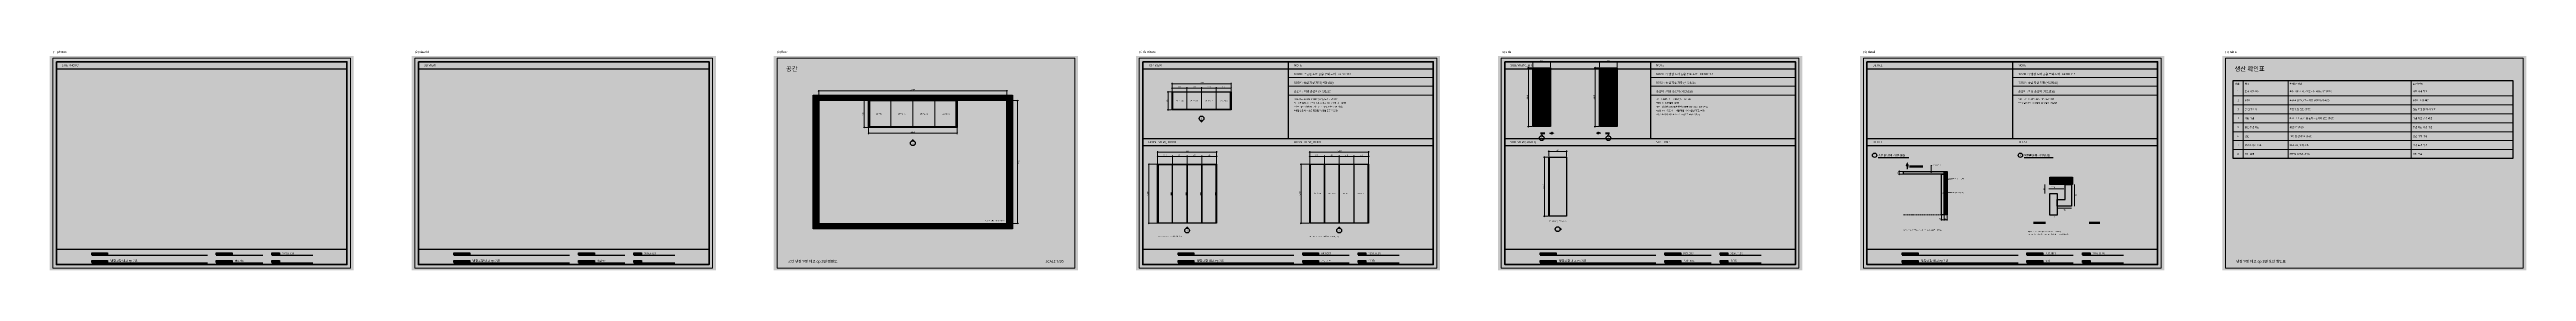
# Model space of a CAD drawing. Header units: millimetres. Extents: x 0 to 3420, y 0 to 304.
import ezdxf
from ezdxf.enums import TextEntityAlignment as Align

# ---------------------------------------------------------------- set-up
doc = ezdxf.new("R2010")
doc.units = ezdxf.units.MM
for name, color, linetype, lineweight, true_color in [('BG', 7, 'Continuous', 0, 0xffffff), ('DIM', 7, 'Continuous', 13, 0x969696), ('FRAME', 7, 'Continuous', 100, 0x000000), ('NOTE_BLUE', 7, 'Continuous', 9, 0x0000ff), ('NOTE_RED', 7, 'Continuous', 25, 0xde0038), ('OUTLINE', 7, 'Continuous', 25, 0x000000), ('SHEET_FRAME_INFO', 7, 'Continuous', 0, 0x5a5a5a), ('TEXT', 7, 'Continuous', 13, 0x000000), ('THIN', 7, 'Continuous', 5, 0x6e6e6e)]:
    doc.layers.add(name, color=color, linetype=linetype, lineweight=lineweight, true_color=true_color)
doc.styles.add('MALGUN', font='malgun.ttf')

msp = doc.modelspace()

# ---------------------------------------------------------------- linework, layer by layer
at = {"layer": 'BG', "lineweight": 0, "true_color": 0xffffff}
for points in [[(0, 0), (420, 0), (0, 297), (420, 297)], [(500, 0), (920, 0), (500, 297), (920, 297)], [(1000, 0), (1420, 0), (1000, 297), (1420, 297)], [(1500, 0), (1920, 0), (1500, 297), (1920, 297)], [(2000, 0), (2420, 0), (2000, 297), (2420, 297)], [(2500, 0), (2920, 0), (2500, 297), (2920, 297)], [(3000, 0), (3420, 0), (3000, 297), (3420, 297)]]:
    msp.add_solid(points, dxfattribs=at)
at = {"layer": 'DIM', "lineweight": 13, "true_color": 0x969696}
for p, q in [((2047.2, 280.6667), (2040.8, 280.6667)), ((2042, 281.4667), (2042, 198.2)), ((2047.2, 288.6667), (2073.4667, 288.6667)), ((2048, 281.4667), (2048, 289.8667)), ((2072.6667, 281.4667), (2072.6667, 289.8667)), ((2139.2, 280.6667), (2132.8, 280.6667)), ((2134, 281.4667), (2134, 198.2)), ((2139.2, 288.6667), (2165.4667, 288.6667)), ((2140, 281.4667), (2140, 289.8667)), ((2164.6667, 281.4667), (2164.6667, 289.8667)), ((1061.2, 248.5), (1322.8, 248.5)), ((1062, 243.3), (1062, 249.7)), ((1322, 243.3), (1322, 249.7)), ((1549.2, 247), (1543.3, 247)), ((1544.5, 247.8), (1544.5, 221.5333)), ((1549.2, 258.5), (1632.1333, 258.5)), ((1549.2, 252.5), (1632.1333, 252.5)), ((1550, 247.8), (1550, 259.7)), ((1550, 247.8), (1550, 253.7)), ((1570.3333, 247.8), (1570.3333, 253.7)), ((1590.6667, 247.8), (1590.6667, 253.7)), ((1611, 247.8), (1611, 253.7)), ((1631.3333, 247.8), (1631.3333, 259.7)), ((1631.3333, 247.8), (1631.3333, 253.7)), ((1130.2, 235), (1123.8, 235)), ((1125, 235.8), (1125, 197.2)), ((1330.3, 235), (1337.7, 235)), ((1336.5, 235.8), (1336.5, 64.2)), ((1549.2, 222.3333), (1543.3, 222.3333)), ((1130.2, 198), (1123.8, 198)), ((1130.2, 190), (1253.8, 190)), ((1131, 197.2), (1131, 188.8)), ((1253, 197.2), (1253, 188.8)), ((2047.2, 199), (2040.8, 199)), ((2139.2, 199), (2132.8, 199)), ((1529.2, 146.8), (1516.8, 146.8)), ((1518, 147.6), (1518, 64.3333)), ((1529.2, 163.8), (1612.1333, 163.8)), ((1529.2, 157.8), (1612.1333, 157.8)), ((1530, 147.6), (1530, 165)), ((1530, 147.6), (1530, 159)), ((1550.3333, 147.6), (1550.3333, 159)), ((1570.6667, 147.6), (1570.6667, 159)), ((1591, 147.6), (1591, 159)), ((1611.3333, 147.6), (1611.3333, 165)), ((1611.3333, 147.6), (1611.3333, 159)), ((1739.2, 146.8), (1726.8, 146.8)), ((1728, 147.6), (1728, 64.3333)), ((1739.2, 163.8), (1822.1333, 163.8)), ((1739.2, 157.8), (1822.1333, 157.8)), ((1740, 147.6), (1740, 165)), ((1740, 147.6), (1740, 159)), ((1760.3333, 147.6), (1760.3333, 159)), ((1780.6667, 147.6), (1780.6667, 159)), ((1801, 147.6), (1801, 159)), ((1821.3333, 147.6), (1821.3333, 165)), ((1821.3333, 147.6), (1821.3333, 159)), ((2069.2, 156.6667), (2062.8, 156.6667)), ((2064, 157.4667), (2064, 74.2)), ((2069.2, 164.6667), (2095.4667, 164.6667)), ((2070, 157.4667), (2070, 165.8667)), ((2094.6667, 157.4667), (2094.6667, 165.8667)), ((2559.2, 137), (2552.8, 137)), ((2554, 137.8), (2554, 132.2)), ((2559.2, 133), (2552.8, 133)), ((2069.2, 75), (2062.8, 75)), ((2611.6, 70), (2620.8, 70)), ((2612.4, 76.2), (2612.4, 68.8)), ((2616, 76.2), (2616, 68.8)), ((2620, 76.2), (2620, 68.8)), ((1330.3, 65), (1337.7, 65)), ((1529.2, 65.1333), (1516.8, 65.1333)), ((1739.2, 65.1333), (1726.8, 65.1333))]:
    msp.add_line(p, q, dxfattribs=at)
at = {"layer": 'DIM', "lineweight": 13, "true_color": 0x5a5a5a}
for p, q in [((2041.3, 279.9667), (2042.7, 281.3667)), ((2047.3, 287.9667), (2048.7, 289.3667)), ((2071.9667, 287.9667), (2073.3667, 289.3667)), ((2133.3, 279.9667), (2134.7, 281.3667)), ((2139.3, 287.9667), (2140.7, 289.3667)), ((2163.9667, 287.9667), (2165.3667, 289.3667)), ((1061.3, 247.8), (1062.7, 249.2)), ((1321.3, 247.8), (1322.7, 249.2)), ((1543.8, 246.3), (1545.2, 247.7)), ((1549.3, 257.8), (1550.7, 259.2)), ((1549.3, 251.8), (1550.7, 253.2)), ((1569.6333, 251.8), (1571.0333, 253.2)), ((1589.9667, 251.8), (1591.3667, 253.2)), ((1610.3, 251.8), (1611.7, 253.2)), ((1630.6333, 257.8), (1632.0333, 259.2)), ((1630.6333, 251.8), (1632.0333, 253.2)), ((1124.3, 234.3), (1125.7, 235.7)), ((1335.8, 234.3), (1337.2, 235.7)), ((1543.8, 221.6333), (1545.2, 223.0333)), ((1124.3, 197.3), (1125.7, 198.7)), ((1130.3, 189.3), (1131.7, 190.7)), ((1252.3, 189.3), (1253.7, 190.7)), ((2041.3, 198.3), (2042.7, 199.7)), ((2133.3, 198.3), (2134.7, 199.7)), ((1517.3, 146.1), (1518.7, 147.5)), ((1529.3, 163.1), (1530.7, 164.5)), ((1529.3, 157.1), (1530.7, 158.5)), ((1549.6333, 157.1), (1551.0333, 158.5)), ((1569.9667, 157.1), (1571.3667, 158.5)), ((1590.3, 157.1), (1591.7, 158.5)), ((1610.6333, 163.1), (1612.0333, 164.5)), ((1610.6333, 157.1), (1612.0333, 158.5)), ((1727.3, 146.1), (1728.7, 147.5)), ((1739.3, 163.1), (1740.7, 164.5)), ((1739.3, 157.1), (1740.7, 158.5)), ((1759.6333, 157.1), (1761.0333, 158.5)), ((1779.9667, 157.1), (1781.3667, 158.5)), ((1800.3, 157.1), (1801.7, 158.5)), ((1820.6333, 163.1), (1822.0333, 164.5)), ((1820.6333, 157.1), (1822.0333, 158.5)), ((2063.3, 155.9667), (2064.7, 157.3667)), ((2069.3, 163.9667), (2070.7, 165.3667)), ((2093.9667, 163.9667), (2095.3667, 165.3667)), ((2553.3, 136.3), (2554.7, 137.7)), ((2553.3, 132.3), (2554.7, 133.7)), ((2063.3, 74.3), (2064.7, 75.7)), ((2611.7, 69.3), (2613.1, 70.7)), ((2615.3, 69.3), (2616.7, 70.7)), ((2619.3, 69.3), (2620.7, 70.7)), ((1335.8, 64.3), (1337.2, 65.7)), ((1517.3, 64.4333), (1518.7, 65.8333)), ((1727.3, 64.4333), (1728.7, 65.8333))]:
    msp.add_line(p, q, dxfattribs=at)
at = {"layer": 'FRAME', "lineweight": 25, "true_color": 0x000000}
for p, q in [((9.4, 279), (410.6, 279)), ((509.4, 279), (910.6, 279)), ((1509.4, 279), (1910.6, 279)), ((1710.3, 288.4), (1710.3, 182.7)), ((2009.4, 279), (2410.6, 279)), ((2210.3, 288.4), (2210.3, 182.7)), ((2509.4, 279), (2910.6, 279)), ((2710.3, 288.4), (2710.3, 182.7)), ((1509.4, 182.7), (1910.6, 182.7)), ((1509.4, 172.8), (1910.6, 172.8)), ((2009.4, 182.7), (2410.6, 182.7)), ((2009.4, 172.8), (2410.6, 172.8)), ((2509.4, 182.7), (2910.6, 182.7)), ((2509.4, 172.8), (2910.6, 172.8)), ((2525, 156.2), (2567.336, 156.2)), ((2726.3, 156.2), (2766.512, 156.2)), ((9.4, 29.5), (410.6, 29.5)), ((509.4, 29.5), (910.6, 29.5)), ((1509.4, 29.5), (1910.6, 29.5)), ((2009.4, 29.5), (2410.6, 29.5)), ((2509.4, 29.5), (2910.6, 29.5))]:
    msp.add_line(p, q, dxfattribs=at)
at = {"layer": 'FRAME', "lineweight": 13, "true_color": 0x000000}
for p, q in [((1710.3, 266.9), (1910.6, 266.9)), ((1710.3, 254.9), (1910.6, 254.9)), ((1710.3, 242.8), (1910.6, 242.8)), ((2210.3, 266.9), (2410.6, 266.9)), ((2210.3, 254.9), (2410.6, 254.9)), ((2210.3, 242.8), (2410.6, 242.8)), ((2710.3, 266.9), (2910.6, 266.9)), ((2710.3, 254.9), (2910.6, 254.9)), ((2710.3, 242.8), (2910.6, 242.8)), ((3015, 241.6), (3401, 241.6)), ((3029, 263), (3029, 154.8)), ((3091, 263), (3091, 154.8)), ((3261, 263), (3261, 154.8)), ((3015, 229.2), (3401, 229.2)), ((3015, 216.8), (3401, 216.8)), ((3015, 204.4), (3401, 204.4)), ((3015, 192), (3401, 192)), ((3015, 179.6), (3401, 179.6)), ((3015, 167.2), (3401, 167.2))]:
    msp.add_line(p, q, dxfattribs=at)
for points in [[(4.5, 293.8), (415.5, 293.8), (415.5, 3.1), (4.5, 3.1)], [(504.5, 293.8), (915.5, 293.8), (915.5, 3.1), (504.5, 3.1)], [(1004.5, 293.8), (1415.5, 293.8), (1415.5, 3.1), (1004.5, 3.1)], [(1504.5, 293.8), (1915.5, 293.8), (1915.5, 3.1), (1504.5, 3.1)], [(2004.5, 293.8), (2415.5, 293.8), (2415.5, 3.1), (2004.5, 3.1)], [(2504.5, 293.8), (2915.5, 293.8), (2915.5, 3.1), (2504.5, 3.1)], [(3004.5, 293.8), (3415.5, 293.8), (3415.5, 3.1), (3004.5, 3.1)]]:
    msp.add_lwpolyline(points, close=True, dxfattribs=at)
at = {"layer": 'FRAME', "lineweight": 100, "true_color": 0x000000}
for points in [[(9.4, 288.9), (410.6, 288.9), (410.6, 8), (9.4, 8)], [(509.4, 288.9), (910.6, 288.9), (910.6, 8), (509.4, 8)], [(1509.4, 288.9), (1910.6, 288.9), (1910.6, 8), (1509.4, 8)], [(2009.4, 288.9), (2410.6, 288.9), (2410.6, 8), (2009.4, 8)], [(2509.4, 288.9), (2910.6, 288.9), (2910.6, 8), (2509.4, 8)]]:
    msp.add_lwpolyline(points, close=True, dxfattribs=at)
at = {"layer": 'FRAME', "lineweight": 25, "true_color": 0x000000}
msp.add_lwpolyline([(3015, 263), (3401, 263), (3401, 154.8), (3015, 154.8)], close=True, dxfattribs=at)
at = {"layer": 'FRAME', "lineweight": 0, "true_color": 0x555555}
for points in [[(3015, 263), (3401, 263), (3015, 254), (3401, 254)], [(58.2, 24.3), (80.2, 24.3), (58.2, 21.6), (80.2, 21.6)], [(58.2, 13.6), (80.2, 13.6), (58.2, 10.9), (80.2, 10.9)], [(230.3, 24.3), (252.3, 24.3), (230.3, 21.6), (252.3, 21.6)], [(230.3, 13.6), (252.3, 13.6), (230.3, 10.9), (252.3, 10.9)], [(306.9, 24.3), (317.4, 24.3), (306.9, 21.6), (317.4, 21.6)], [(306.9, 13.6), (317.4, 13.6), (306.9, 10.9), (317.4, 10.9)], [(558.2, 24.3), (580.2, 24.3), (558.2, 21.6), (580.2, 21.6)], [(558.2, 13.6), (580.2, 13.6), (558.2, 10.9), (580.2, 10.9)], [(730.3, 24.3), (752.3, 24.3), (730.3, 21.6), (752.3, 21.6)], [(730.3, 13.6), (752.3, 13.6), (730.3, 10.9), (752.3, 10.9)], [(806.9, 24.3), (817.4, 24.3), (806.9, 21.6), (817.4, 21.6)], [(806.9, 13.6), (817.4, 13.6), (806.9, 10.9), (817.4, 10.9)], [(1558.2, 24.3), (1580.2, 24.3), (1558.2, 21.6), (1580.2, 21.6)], [(1558.2, 13.6), (1580.2, 13.6), (1558.2, 10.9), (1580.2, 10.9)], [(1730.3, 24.3), (1752.3, 24.3), (1730.3, 21.6), (1752.3, 21.6)], [(1730.3, 13.6), (1752.3, 13.6), (1730.3, 10.9), (1752.3, 10.9)], [(1806.9, 24.3), (1817.4, 24.3), (1806.9, 21.6), (1817.4, 21.6)], [(1806.9, 13.6), (1817.4, 13.6), (1806.9, 10.9), (1817.4, 10.9)], [(2058.2, 24.3), (2080.2, 24.3), (2058.2, 21.6), (2080.2, 21.6)], [(2058.2, 13.6), (2080.2, 13.6), (2058.2, 10.9), (2080.2, 10.9)], [(2230.3, 24.3), (2252.3, 24.3), (2230.3, 21.6), (2252.3, 21.6)], [(2230.3, 13.6), (2252.3, 13.6), (2230.3, 10.9), (2252.3, 10.9)], [(2306.9, 24.3), (2317.4, 24.3), (2306.9, 21.6), (2317.4, 21.6)], [(2306.9, 13.6), (2317.4, 13.6), (2306.9, 10.9), (2317.4, 10.9)], [(2558.2, 24.3), (2580.2, 24.3), (2558.2, 21.6), (2580.2, 21.6)], [(2558.2, 13.6), (2580.2, 13.6), (2558.2, 10.9), (2580.2, 10.9)], [(2730.3, 24.3), (2752.3, 24.3), (2730.3, 21.6), (2752.3, 21.6)], [(2730.3, 13.6), (2752.3, 13.6), (2730.3, 10.9), (2752.3, 10.9)], [(2806.9, 24.3), (2817.4, 24.3), (2806.9, 21.6), (2817.4, 21.6)], [(2806.9, 13.6), (2817.4, 13.6), (2806.9, 10.9), (2817.4, 10.9)]]:
    msp.add_solid(points, dxfattribs=at)
at = {"layer": 'NOTE_BLUE', "lineweight": 9, "true_color": 0x0000ff}
for p, q in [((2598, 145.7), (2598, 135)), ((2626, 107.7), (2614.2, 107)), ((2626, 126.7), (2618, 126)), ((2755, 119), (2755, 106.5)), ((2760.5, 113), (2781, 113)), ((2796, 119), (2796, 89)), ((2772, 86), (2792, 86))]:
    msp.add_line(p, q, dxfattribs=at)
at = {"layer": 'OUTLINE', "lineweight": 25, "true_color": 0x000000}
for p, q in [((1550.3333, 65.1333), (1550.3333, 146.8)), ((1570.6667, 65.1333), (1570.6667, 146.8)), ((1591, 65.1333), (1591, 146.8)), ((58.2, 20.8), (218, 20.8)), ((58.2, 10.6), (218, 10.6)), ((230.3, 20.8), (294.3, 20.8)), ((230.3, 10.6), (294.3, 10.6)), ((306.9, 20.8), (363.4, 20.8)), ((306.9, 10.6), (363.4, 10.6)), ((558.2, 20.8), (718, 20.8)), ((558.2, 10.6), (718, 10.6)), ((730.3, 20.8), (794.3, 20.8)), ((730.3, 10.6), (794.3, 10.6)), ((806.9, 20.8), (863.4, 20.8)), ((806.9, 10.6), (863.4, 10.6)), ((1558.2, 20.8), (1718, 20.8)), ((1558.2, 10.6), (1718, 10.6)), ((1730.3, 20.8), (1794.3, 20.8)), ((1730.3, 10.6), (1794.3, 10.6)), ((1806.9, 20.8), (1863.4, 20.8)), ((1806.9, 10.6), (1863.4, 10.6)), ((2058.2, 20.8), (2218, 20.8)), ((2058.2, 10.6), (2218, 10.6)), ((2230.3, 20.8), (2294.3, 20.8)), ((2230.3, 10.6), (2294.3, 10.6)), ((2306.9, 20.8), (2363.4, 20.8)), ((2306.9, 10.6), (2363.4, 10.6)), ((2558.2, 20.8), (2718, 20.8)), ((2558.2, 10.6), (2718, 10.6)), ((2730.3, 20.8), (2794.3, 20.8)), ((2730.3, 10.6), (2794.3, 10.6)), ((2806.9, 20.8), (2863.4, 20.8)), ((2806.9, 10.6), (2863.4, 10.6))]:
    msp.add_line(p, q, dxfattribs=at)
for points in [[(2048, 280.6667), (2072.6667, 280.6667), (2072.6667, 199), (2048, 199)], [(2140, 280.6667), (2164.6667, 280.6667), (2164.6667, 199), (2140, 199)], [(1054.5, 242.5), (1329.5, 242.5), (1329.5, 235), (1054.5, 235)], [(1550, 247), (1550.6667, 247), (1550.6667, 222.3333), (1550, 222.3333)], [(1550, 247), (1631.3333, 247), (1631.3333, 222.3333), (1550, 222.3333)], [(1630.6667, 247), (1631.3333, 247), (1631.3333, 222.3333), (1630.6667, 222.3333)], [(1054.5, 235), (1062, 235), (1062, 65), (1054.5, 65)], [(1131, 235), (1132, 235), (1132, 198), (1131, 198)], [(1131, 235), (1253, 235), (1253, 198), (1131, 198)], [(1252, 235), (1253, 235), (1253, 198), (1252, 198)], [(1322, 235), (1329.5, 235), (1329.5, 65), (1322, 65)], [(1530, 146.8), (1611.3333, 146.8), (1611.3333, 65.1333), (1530, 65.1333)], [(1530, 146.8), (1530.6667, 146.8), (1530.6667, 65.1333), (1530, 65.1333)], [(1530.1, 146.6667), (1550.2333, 146.6667), (1550.2333, 65.2667), (1530.1, 65.2667)], [(1550.4333, 146.6667), (1570.5667, 146.6667), (1570.5667, 65.2667), (1550.4333, 65.2667)], [(1570.7667, 146.6667), (1590.9, 146.6667), (1590.9, 65.2667), (1570.7667, 65.2667)], [(1591.1, 146.6667), (1611.2333, 146.6667), (1611.2333, 65.2667), (1591.1, 65.2667)], [(1610.6667, 146.8), (1611.3333, 146.8), (1611.3333, 65.1333), (1610.6667, 65.1333)], [(1740, 146.8), (1821.3333, 146.8), (1821.3333, 65.1333), (1740, 65.1333)], [(1740, 146.8), (1740.6667, 146.8), (1740.6667, 65.1333), (1740, 65.1333)], [(1820.6667, 146.8), (1821.3333, 146.8), (1821.3333, 65.1333), (1820.6667, 65.1333)], [(2070, 155.8333), (2070.6667, 155.8333), (2070.6667, 75.1333), (2070, 75.1333)], [(2070.6667, 156.6667), (2094.3667, 156.6667), (2094.3667, 75), (2070.6667, 75)], [(2560, 137), (2616, 137), (2616, 133), (2560, 133)], [(2616, 137), (2620, 137), (2620, 77), (2616, 77)], [(2612.4, 133), (2616, 133), (2616, 77), (2612.4, 77)], [(2762, 129), (2793, 129), (2793, 119), (2762, 119)], [(2762, 106.5), (2772, 106.5), (2772, 76.5), (2762, 76.5)], [(2783, 119), (2792, 119), (2792, 89), (2772, 89), (2772, 98), (2783, 98)], [(1054.5, 65), (1329.5, 65), (1329.5, 57.5), (1054.5, 57.5)], [(58.2, 24.3), (80.2, 24.3), (80.2, 21.6), (58.2, 21.6)], [(58.2, 13.6), (80.2, 13.6), (80.2, 10.9), (58.2, 10.9)], [(230.3, 24.3), (252.3, 24.3), (252.3, 21.6), (230.3, 21.6)], [(230.3, 13.6), (252.3, 13.6), (252.3, 10.9), (230.3, 10.9)], [(306.9, 24.3), (317.4, 24.3), (317.4, 21.6), (306.9, 21.6)], [(306.9, 13.6), (317.4, 13.6), (317.4, 10.9), (306.9, 10.9)], [(558.2, 24.3), (580.2, 24.3), (580.2, 21.6), (558.2, 21.6)], [(558.2, 13.6), (580.2, 13.6), (580.2, 10.9), (558.2, 10.9)], [(730.3, 24.3), (752.3, 24.3), (752.3, 21.6), (730.3, 21.6)], [(730.3, 13.6), (752.3, 13.6), (752.3, 10.9), (730.3, 10.9)], [(806.9, 24.3), (817.4, 24.3), (817.4, 21.6), (806.9, 21.6)], [(806.9, 13.6), (817.4, 13.6), (817.4, 10.9), (806.9, 10.9)], [(1558.2, 24.3), (1580.2, 24.3), (1580.2, 21.6), (1558.2, 21.6)], [(1558.2, 13.6), (1580.2, 13.6), (1580.2, 10.9), (1558.2, 10.9)], [(1730.3, 24.3), (1752.3, 24.3), (1752.3, 21.6), (1730.3, 21.6)], [(1730.3, 13.6), (1752.3, 13.6), (1752.3, 10.9), (1730.3, 10.9)], [(1806.9, 24.3), (1817.4, 24.3), (1817.4, 21.6), (1806.9, 21.6)], [(1806.9, 13.6), (1817.4, 13.6), (1817.4, 10.9), (1806.9, 10.9)], [(2058.2, 24.3), (2080.2, 24.3), (2080.2, 21.6), (2058.2, 21.6)], [(2058.2, 13.6), (2080.2, 13.6), (2080.2, 10.9), (2058.2, 10.9)], [(2230.3, 24.3), (2252.3, 24.3), (2252.3, 21.6), (2230.3, 21.6)], [(2230.3, 13.6), (2252.3, 13.6), (2252.3, 10.9), (2230.3, 10.9)], [(2306.9, 24.3), (2317.4, 24.3), (2317.4, 21.6), (2306.9, 21.6)], [(2306.9, 13.6), (2317.4, 13.6), (2317.4, 10.9), (2306.9, 10.9)], [(2558.2, 24.3), (2580.2, 24.3), (2580.2, 21.6), (2558.2, 21.6)], [(2558.2, 13.6), (2580.2, 13.6), (2580.2, 10.9), (2558.2, 10.9)], [(2730.3, 24.3), (2752.3, 24.3), (2752.3, 21.6), (2730.3, 21.6)], [(2730.3, 13.6), (2752.3, 13.6), (2752.3, 10.9), (2730.3, 10.9)], [(2806.9, 24.3), (2817.4, 24.3), (2817.4, 21.6), (2806.9, 21.6)], [(2806.9, 13.6), (2817.4, 13.6), (2817.4, 10.9), (2806.9, 10.9)]]:
    msp.add_lwpolyline(points, close=True, dxfattribs=at)
for centre, radius in [((1590.6667, 210.3333), 3.3), ((1192, 176), 3.3), ((2060.3333, 183), 3.3), ((2152.3333, 183), 3.3), ((2520, 159.3), 3), ((2721.3, 159.3), 3), ((1570.6667, 55.1333), 3.3), ((1780.6667, 55.1333), 3.3), ((2082.3333, 57), 3.3)]:
    msp.add_circle(centre, radius, dxfattribs=at)
at = {"layer": 'OUTLINE', "lineweight": 0, "true_color": 0x000000}
for points in [[(1588.2667, 207.0333), (1593.0667, 207.0333), (1590.6667, 204.4333)], [(1189.6, 179.3), (1194.4, 179.3), (1192, 181.9)], [(2057.9333, 186.3), (2062.7333, 186.3), (2060.3333, 188.9)], [(2070.6667, 189.3), (2077.6667, 190), (2074.5167, 192.1)], [(2070.6667, 189.3), (2074.5167, 192.1), (2074.5167, 190.7)], [(2070.6667, 189.3), (2074.5167, 190.7), (2070.6667, 190.7)], [(2070.6667, 189.3), (2074.5167, 187.9), (2077.6667, 190)], [(2070.6667, 189.3), (2074.5167, 189.3), (2074.5167, 187.9)], [(2142, 190.7), (2138.15, 192.1), (2135, 190)], [(2142, 190.7), (2135, 190), (2138.15, 187.9)], [(2142, 190.7), (2138.15, 190.7), (2138.15, 192.1)], [(2142, 190.7), (2138.15, 187.9), (2138.15, 189.3)], [(2142, 190.7), (2138.15, 189.3), (2142, 189.3)], [(2149.9333, 186.3), (2154.7333, 186.3), (2152.3333, 188.9)], [(2565.7, 140), (2565, 150), (2562.9, 145.5)], [(2565.7, 140), (2562.9, 145.5), (2564.3, 145.5)], [(2565.7, 140), (2564.3, 145.5), (2564.3, 140)], [(2565.7, 140), (2567.1, 145.5), (2565, 150)], [(2565.7, 140), (2565.7, 145.5), (2567.1, 145.5)], [(1568.2667, 58.4333), (1573.0667, 58.4333), (1570.6667, 61.0333)], [(1778.2667, 58.4333), (1783.0667, 58.4333), (1780.6667, 61.0333)], [(2085.6333, 59.4), (2085.6333, 54.6), (2088.2333, 57)]]:
    msp.add_solid(points, dxfattribs=at)
at = {"layer": 'OUTLINE', "lineweight": 0, "true_color": 0xe1e1e1}
for points in [[(2058.4867, 190.98), (2064.6667, 190.98), (2058.4867, 188.23), (2064.6667, 188.23)], [(2148, 190.98), (2154.18, 190.98), (2148, 188.23), (2154.18, 188.23)], [(2568, 145.34), (2586.614, 145.34), (2568, 142.09), (2586.614, 142.09)], [(2739, 67.16), (2756.336, 67.16), (2739, 64.16), (2756.336, 64.16)], [(2815.944, 67.16), (2831, 67.16), (2815.944, 64.16), (2831, 64.16)]]:
    msp.add_solid(points, dxfattribs=at)
at = {"layer": 'OUTLINE', "lineweight": 0, "true_color": 0x0000ff}
msp.add_solid([(2781, 113), (2779.4, 113.8), (2779.4, 112.2)], dxfattribs=at)
at = {"layer": 'THIN', "lineweight": 5, "true_color": 0xa5a5a5}
for p, q in [((2048, 280.1667), (2048.5, 280.6667)), ((2048, 279.6667), (2049, 280.6667)), ((2048, 279.1667), (2049.5, 280.6667)), ((2048, 278.6667), (2050, 280.6667)), ((2048, 278.1667), (2050.5, 280.6667)), ((2048, 277.6667), (2051, 280.6667)), ((2048, 277.1667), (2051.5, 280.6667)), ((2048, 276.6667), (2052, 280.6667)), ((2048, 276.1667), (2052.5, 280.6667)), ((2048, 275.6667), (2053, 280.6667)), ((2048, 275.1667), (2053.5, 280.6667)), ((2048, 274.6667), (2054, 280.6667)), ((2048, 274.1667), (2054.5, 280.6667)), ((2048, 273.6667), (2055, 280.6667)), ((2048, 273.1667), (2055.5, 280.6667)), ((2048, 272.6667), (2056, 280.6667)), ((2048, 272.1667), (2056.5, 280.6667)), ((2048, 271.6667), (2057, 280.6667)), ((2048, 271.1667), (2057.5, 280.6667)), ((2048, 270.6667), (2058, 280.6667)), ((2048, 270.1667), (2058.5, 280.6667)), ((2048, 269.6667), (2059, 280.6667)), ((2048, 269.1667), (2059.5, 280.6667)), ((2048, 268.6667), (2060, 280.6667)), ((2048, 268.1667), (2060.5, 280.6667)), ((2048, 267.6667), (2061, 280.6667)), ((2048, 267.1667), (2061.5, 280.6667)), ((2048, 266.6667), (2062, 280.6667)), ((2048, 266.1667), (2062.5, 280.6667)), ((2048, 265.6667), (2063, 280.6667)), ((2048, 265.1667), (2063.5, 280.6667)), ((2048, 264.6667), (2064, 280.6667)), ((2048, 264.1667), (2064.5, 280.6667)), ((2048, 263.6667), (2065, 280.6667)), ((2048, 263.1667), (2065.5, 280.6667)), ((2048, 262.6667), (2066, 280.6667)), ((2048, 262.1667), (2066.5, 280.6667)), ((2048, 261.6667), (2067, 280.6667)), ((2048, 261.1667), (2067.5, 280.6667)), ((2048, 260.6667), (2068, 280.6667)), ((2048, 260.1667), (2068.5, 280.6667)), ((2048, 259.6667), (2069, 280.6667)), ((2048, 259.1667), (2069.5, 280.6667)), ((2048, 258.6667), (2070, 280.6667)), ((2048, 258.1667), (2070.5, 280.6667)), ((2048, 257.6667), (2071, 280.6667)), ((2048, 257.1667), (2071.5, 280.6667)), ((2048, 256.6667), (2072, 280.6667)), ((2048, 256.1667), (2072.5, 280.6667)), ((2048, 255.6667), (2072.6667, 280.3333)), ((2048, 255.1667), (2072.6667, 279.8333)), ((2048, 254.6667), (2072.6667, 279.3333)), ((2048, 254.1667), (2072.6667, 278.8333)), ((2048, 253.6667), (2072.6667, 278.3333)), ((2048, 253.1667), (2072.6667, 277.8333)), ((2048, 252.6667), (2072.6667, 277.3333)), ((2048, 252.1667), (2072.6667, 276.8333)), ((2048, 251.6667), (2072.6667, 276.3333)), ((2048, 251.1667), (2072.6667, 275.8333)), ((2048, 250.6667), (2072.6667, 275.3333)), ((2048, 250.1667), (2072.6667, 274.8333)), ((2048, 249.6667), (2072.6667, 274.3333)), ((2048, 249.1667), (2072.6667, 273.8333)), ((2140, 280.1667), (2140.5, 280.6667)), ((2140, 279.6667), (2141, 280.6667)), ((2140, 279.1667), (2141.5, 280.6667)), ((2140, 278.6667), (2142, 280.6667)), ((2140, 278.1667), (2142.5, 280.6667)), ((2140, 277.6667), (2143, 280.6667)), ((2140, 277.1667), (2143.5, 280.6667)), ((2140, 276.6667), (2144, 280.6667)), ((2140, 276.1667), (2144.5, 280.6667)), ((2140, 275.6667), (2145, 280.6667)), ((2140, 275.1667), (2145.5, 280.6667)), ((2140, 274.6667), (2146, 280.6667)), ((2140, 274.1667), (2146.5, 280.6667)), ((2140, 273.6667), (2147, 280.6667)), ((2140, 273.1667), (2147.5, 280.6667)), ((2140, 272.6667), (2148, 280.6667)), ((2140, 272.1667), (2148.5, 280.6667)), ((2140, 271.6667), (2149, 280.6667)), ((2140, 271.1667), (2149.5, 280.6667)), ((2140, 270.6667), (2150, 280.6667)), ((2140, 270.1667), (2150.5, 280.6667)), ((2140, 269.6667), (2151, 280.6667)), ((2140, 269.1667), (2151.5, 280.6667)), ((2140, 268.6667), (2152, 280.6667)), ((2140, 268.1667), (2152.5, 280.6667)), ((2140, 267.6667), (2153, 280.6667)), ((2140, 267.1667), (2153.5, 280.6667)), ((2140, 266.6667), (2154, 280.6667)), ((2140, 266.1667), (2154.5, 280.6667)), ((2140, 265.6667), (2155, 280.6667)), ((2140, 265.1667), (2155.5, 280.6667)), ((2140, 264.6667), (2156, 280.6667)), ((2140, 264.1667), (2156.5, 280.6667)), ((2140, 263.6667), (2157, 280.6667)), ((2140, 263.1667), (2157.5, 280.6667)), ((2140, 262.6667), (2158, 280.6667)), ((2140, 262.1667), (2158.5, 280.6667)), ((2140, 261.6667), (2159, 280.6667)), ((2140, 261.1667), (2159.5, 280.6667)), ((2140, 260.6667), (2160, 280.6667)), ((2140, 260.1667), (2160.5, 280.6667)), ((2140, 259.6667), (2161, 280.6667)), ((2140, 259.1667), (2161.5, 280.6667)), ((2140, 258.6667), (2162, 280.6667)), ((2140, 258.1667), (2162.5, 280.6667)), ((2140, 257.6667), (2163, 280.6667)), ((2140, 257.1667), (2163.5, 280.6667)), ((2140, 256.6667), (2164, 280.6667)), ((2140, 256.1667), (2164.5, 280.6667)), ((2140, 255.6667), (2164.6667, 280.3333)), ((2140, 255.1667), (2164.6667, 279.8333)), ((2140, 254.6667), (2164.6667, 279.3333)), ((2140, 254.1667), (2164.6667, 278.8333)), ((2140, 253.6667), (2164.6667, 278.3333)), ((2140, 253.1667), (2164.6667, 277.8333)), ((2140, 252.6667), (2164.6667, 277.3333)), ((2140, 252.1667), (2164.6667, 276.8333)), ((2140, 251.6667), (2164.6667, 276.3333)), ((2140, 251.1667), (2164.6667, 275.8333)), ((2140, 250.6667), (2164.6667, 275.3333)), ((2140, 250.1667), (2164.6667, 274.8333)), ((2140, 249.6667), (2164.6667, 274.3333)), ((2140, 249.1667), (2164.6667, 273.8333)), ((1054.5, 240.9), (1056.1, 242.5)), ((1054.5, 239.3), (1057.7, 242.5)), ((1054.5, 237.7), (1059.3, 242.5)), ((1054.5, 236.1), (1060.9, 242.5)), ((1055, 235), (1062.5, 242.5)), ((1056.6, 235), (1064.1, 242.5)), ((1058.2, 235), (1065.7, 242.5)), ((1059.8, 235), (1067.3, 242.5)), ((1061.4, 235), (1068.9, 242.5)), ((1063, 235), (1070.5, 242.5)), ((1064.6, 235), (1072.1, 242.5)), ((1066.2, 235), (1073.7, 242.5)), ((1067.8, 235), (1075.3, 242.5)), ((1069.4, 235), (1076.9, 242.5)), ((1071, 235), (1078.5, 242.5)), ((1072.6, 235), (1080.1, 242.5)), ((1074.2, 235), (1081.7, 242.5)), ((1075.8, 235), (1083.3, 242.5)), ((1077.4, 235), (1084.9, 242.5)), ((1079, 235), (1086.5, 242.5)), ((1080.6, 235), (1088.1, 242.5)), ((1082.2, 235), (1089.7, 242.5)), ((1083.8, 235), (1091.3, 242.5)), ((1085.4, 235), (1092.9, 242.5)), ((1087, 235), (1094.5, 242.5)), ((1088.6, 235), (1096.1, 242.5)), ((1090.2, 235), (1097.7, 242.5)), ((1091.8, 235), (1099.3, 242.5)), ((1093.4, 235), (1100.9, 242.5)), ((1095, 235), (1102.5, 242.5)), ((1096.6, 235), (1104.1, 242.5)), ((1098.2, 235), (1105.7, 242.5)), ((1099.8, 235), (1107.3, 242.5)), ((1101.4, 235), (1108.9, 242.5)), ((1103, 235), (1110.5, 242.5)), ((1104.6, 235), (1112.1, 242.5)), ((1106.2, 235), (1113.7, 242.5)), ((1107.8, 235), (1115.3, 242.5)), ((1109.4, 235), (1116.9, 242.5)), ((1111, 235), (1118.5, 242.5)), ((1112.6, 235), (1120.1, 242.5)), ((1114.2, 235), (1121.7, 242.5)), ((1115.8, 235), (1123.3, 242.5)), ((1117.4, 235), (1124.9, 242.5)), ((1119, 235), (1126.5, 242.5)), ((1120.6, 235), (1128.1, 242.5)), ((1122.2, 235), (1129.7, 242.5)), ((1123.8, 235), (1131.3, 242.5)), ((1125.4, 235), (1132.9, 242.5)), ((1127, 235), (1134.5, 242.5)), ((1128.6, 235), (1136.1, 242.5)), ((1130.2, 235), (1137.7, 242.5)), ((1131.8, 235), (1139.3, 242.5)), ((1133.4, 235), (1140.9, 242.5)), ((1135, 235), (1142.5, 242.5)), ((1136.6, 235), (1144.1, 242.5)), ((1138.2, 235), (1145.7, 242.5)), ((1139.8, 235), (1147.3, 242.5)), ((1141.4, 235), (1148.9, 242.5)), ((1143, 235), (1150.5, 242.5)), ((1144.6, 235), (1152.1, 242.5)), ((1146.2, 235), (1153.7, 242.5)), ((1147.8, 235), (1155.3, 242.5)), ((1149.4, 235), (1156.9, 242.5)), ((1151, 235), (1158.5, 242.5)), ((1152.6, 235), (1160.1, 242.5)), ((1154.2, 235), (1161.7, 242.5)), ((1155.8, 235), (1163.3, 242.5)), ((1157.4, 235), (1164.9, 242.5)), ((1159, 235), (1166.5, 242.5)), ((1160.6, 235), (1168.1, 242.5)), ((1162.2, 235), (1169.7, 242.5)), ((1163.8, 235), (1171.3, 242.5)), ((1165.4, 235), (1172.9, 242.5)), ((1167, 235), (1174.5, 242.5)), ((1168.6, 235), (1176.1, 242.5)), ((1170.2, 235), (1177.7, 242.5)), ((1171.8, 235), (1179.3, 242.5)), ((1173.4, 235), (1180.9, 242.5)), ((1175, 235), (1182.5, 242.5)), ((1176.6, 235), (1184.1, 242.5)), ((1178.2, 235), (1185.7, 242.5)), ((1179.8, 235), (1187.3, 242.5)), ((1181.4, 235), (1188.9, 242.5)), ((1183, 235), (1190.5, 242.5)), ((1184.6, 235), (1192.1, 242.5)), ((1186.2, 235), (1193.7, 242.5)), ((1187.8, 235), (1195.3, 242.5)), ((1189.4, 235), (1196.9, 242.5)), ((1191, 235), (1198.5, 242.5)), ((1192.6, 235), (1200.1, 242.5)), ((1194.2, 235), (1201.7, 242.5)), ((1195.8, 235), (1203.3, 242.5)), ((1197.4, 235), (1204.9, 242.5)), ((1199, 235), (1206.5, 242.5)), ((1200.6, 235), (1208.1, 242.5)), ((1202.2, 235), (1209.7, 242.5)), ((1203.8, 235), (1211.3, 242.5)), ((1205.4, 235), (1212.9, 242.5)), ((1207, 235), (1214.5, 242.5)), ((1208.6, 235), (1216.1, 242.5)), ((1210.2, 235), (1217.7, 242.5)), ((1211.8, 235), (1219.3, 242.5)), ((1213.4, 235), (1220.9, 242.5)), ((1215, 235), (1222.5, 242.5)), ((1216.6, 235), (1224.1, 242.5)), ((1218.2, 235), (1225.7, 242.5)), ((1219.8, 235), (1227.3, 242.5)), ((1221.4, 235), (1228.9, 242.5)), ((1223, 235), (1230.5, 242.5)), ((1224.6, 235), (1232.1, 242.5)), ((1226.2, 235), (1233.7, 242.5)), ((1227.8, 235), (1235.3, 242.5)), ((1229.4, 235), (1236.9, 242.5)), ((1231, 235), (1238.5, 242.5)), ((1232.6, 235), (1240.1, 242.5)), ((1234.2, 235), (1241.7, 242.5)), ((1235.8, 235), (1243.3, 242.5)), ((1237.4, 235), (1244.9, 242.5)), ((1239, 235), (1246.5, 242.5)), ((1240.6, 235), (1248.1, 242.5)), ((1242.2, 235), (1249.7, 242.5)), ((1243.8, 235), (1251.3, 242.5)), ((1245.4, 235), (1252.9, 242.5)), ((1247, 235), (1254.5, 242.5)), ((1248.6, 235), (1256.1, 242.5)), ((1250.2, 235), (1257.7, 242.5)), ((1251.8, 235), (1259.3, 242.5)), ((1253.4, 235), (1260.9, 242.5)), ((1255, 235), (1262.5, 242.5)), ((1256.6, 235), (1264.1, 242.5)), ((1258.2, 235), (1265.7, 242.5)), ((1259.8, 235), (1267.3, 242.5)), ((1261.4, 235), (1268.9, 242.5)), ((1263, 235), (1270.5, 242.5)), ((1264.6, 235), (1272.1, 242.5)), ((1266.2, 235), (1273.7, 242.5)), ((1267.8, 235), (1275.3, 242.5)), ((1269.4, 235), (1276.9, 242.5)), ((1271, 235), (1278.5, 242.5)), ((1272.6, 235), (1280.1, 242.5)), ((1274.2, 235), (1281.7, 242.5)), ((1275.8, 235), (1283.3, 242.5)), ((1277.4, 235), (1284.9, 242.5)), ((1279, 235), (1286.5, 242.5)), ((1280.6, 235), (1288.1, 242.5)), ((1282.2, 235), (1289.7, 242.5)), ((1283.8, 235), (1291.3, 242.5)), ((1285.4, 235), (1292.9, 242.5)), ((1287, 235), (1294.5, 242.5)), ((1288.6, 235), (1296.1, 242.5)), ((1290.2, 235), (1297.7, 242.5)), ((1291.8, 235), (1299.3, 242.5)), ((1293.4, 235), (1300.9, 242.5)), ((1295, 235), (1302.5, 242.5)), ((1296.6, 235), (1304.1, 242.5)), ((1298.2, 235), (1305.7, 242.5)), ((1299.8, 235), (1307.3, 242.5)), ((1301.4, 235), (1308.9, 242.5)), ((1303, 235), (1310.5, 242.5)), ((1304.6, 235), (1312.1, 242.5)), ((1306.2, 235), (1313.7, 242.5)), ((1307.8, 235), (1315.3, 242.5)), ((1309.4, 235), (1316.9, 242.5)), ((1311, 235), (1318.5, 242.5)), ((1312.6, 235), (1320.1, 242.5)), ((1314.2, 235), (1321.7, 242.5)), ((1315.8, 235), (1323.3, 242.5)), ((1317.4, 235), (1324.9, 242.5)), ((1319, 235), (1326.5, 242.5)), ((1320.6, 235), (1328.1, 242.5)), ((1322.2, 235), (1329.5, 242.3)), ((1323.8, 235), (1329.5, 240.7)), ((1550, 246.55), (1550.45, 247)), ((1550, 246.1), (1550.6667, 246.7667)), ((1550, 245.65), (1550.6667, 246.3167)), ((1550, 245.2), (1550.6667, 245.8667)), ((1550, 244.75), (1550.6667, 245.4167)), ((1550, 244.3), (1550.6667, 244.9667)), ((1550, 243.85), (1550.6667, 244.5167)), ((1550, 243.4), (1550.6667, 244.0667)), ((1550, 242.95), (1550.6667, 243.6167)), ((1550, 242.5), (1550.6667, 243.1667)), ((1550, 242.05), (1550.6667, 242.7167)), ((1550, 241.6), (1550.6667, 242.2667)), ((1550, 241.15), (1550.6667, 241.8167)), ((1550, 240.7), (1550.6667, 241.3667)), ((1550, 240.25), (1550.6667, 240.9167)), ((1550, 239.8), (1550.6667, 240.4667)), ((1550, 239.35), (1550.6667, 240.0167)), ((1550, 238.9), (1550.6667, 239.5667)), ((1630.6667, 246.55), (1631.1167, 247)), ((1630.6667, 246.1), (1631.3333, 246.7667)), ((1630.6667, 245.65), (1631.3333, 246.3167)), ((1630.6667, 245.2), (1631.3333, 245.8667)), ((1630.6667, 244.75), (1631.3333, 245.4167)), ((1630.6667, 244.3), (1631.3333, 244.9667)), ((1630.6667, 243.85), (1631.3333, 244.5167)), ((1630.6667, 243.4), (1631.3333, 244.0667)), ((1630.6667, 242.95), (1631.3333, 243.6167)), ((1630.6667, 242.5), (1631.3333, 243.1667)), ((1630.6667, 242.05), (1631.3333, 242.7167)), ((1630.6667, 241.6), (1631.3333, 242.2667)), ((1630.6667, 241.15), (1631.3333, 241.8167)), ((1630.6667, 240.7), (1631.3333, 241.3667)), ((1630.6667, 240.25), (1631.3333, 240.9167)), ((1630.6667, 239.8), (1631.3333, 240.4667)), ((1630.6667, 239.35), (1631.3333, 240.0167)), ((1630.6667, 238.9), (1631.3333, 239.5667)), ((2048, 248.6667), (2072.6667, 273.3333)), ((2048, 248.1667), (2072.6667, 272.8333)), ((2048, 247.6667), (2072.6667, 272.3333)), ((2048, 247.1667), (2072.6667, 271.8333)), ((2048, 246.6667), (2072.6667, 271.3333)), ((2048, 246.1667), (2072.6667, 270.8333)), ((2048, 245.6667), (2072.6667, 270.3333)), ((2048, 245.1667), (2072.6667, 269.8333)), ((2048, 244.6667), (2072.6667, 269.3333)), ((2048, 244.1667), (2072.6667, 268.8333)), ((2048, 243.6667), (2072.6667, 268.3333)), ((2048, 243.1667), (2072.6667, 267.8333)), ((2048, 242.6667), (2072.6667, 267.3333)), ((2048, 242.1667), (2072.6667, 266.8333)), ((2048, 241.6667), (2072.6667, 266.3333)), ((2048, 241.1667), (2072.6667, 265.8333)), ((2048, 240.6667), (2072.6667, 265.3333)), ((2048, 240.1667), (2072.6667, 264.8333)), ((2048, 239.6667), (2072.6667, 264.3333)), ((2048, 239.1667), (2072.6667, 263.8333)), ((2048, 238.6667), (2072.6667, 263.3333)), ((2048, 238.1667), (2072.6667, 262.8333)), ((2048, 237.6667), (2072.6667, 262.3333)), ((2048, 237.1667), (2072.6667, 261.8333)), ((2048, 236.6667), (2072.6667, 261.3333)), ((2048, 236.1667), (2072.6667, 260.8333)), ((2048, 235.6667), (2072.6667, 260.3333)), ((2048, 235.1667), (2072.6667, 259.8333)), ((2048, 234.6667), (2072.6667, 259.3333)), ((2048, 234.1667), (2072.6667, 258.8333)), ((2048, 233.6667), (2072.6667, 258.3333)), ((2048, 233.1667), (2072.6667, 257.8333)), ((2048, 232.6667), (2072.6667, 257.3333)), ((2048, 232.1667), (2072.6667, 256.8333)), ((2048, 231.6667), (2072.6667, 256.3333)), ((2048, 231.1667), (2072.6667, 255.8333)), ((2048, 230.6667), (2072.6667, 255.3333)), ((2048, 230.1667), (2072.6667, 254.8333)), ((2048, 229.6667), (2072.6667, 254.3333)), ((2048, 229.1667), (2072.6667, 253.8333)), ((2048, 228.6667), (2072.6667, 253.3333)), ((2048, 228.1667), (2072.6667, 252.8333)), ((2048, 227.6667), (2072.6667, 252.3333)), ((2048, 227.1667), (2072.6667, 251.8333)), ((2048, 226.6667), (2072.6667, 251.3333)), ((2048, 226.1667), (2072.6667, 250.8333)), ((2048, 225.6667), (2072.6667, 250.3333)), ((2048, 225.1667), (2072.6667, 249.8333)), ((2048, 224.6667), (2072.6667, 249.3333)), ((2048, 224.1667), (2072.6667, 248.8333)), ((2048, 223.6667), (2072.6667, 248.3333)), ((2048, 223.1667), (2072.6667, 247.8333)), ((2048, 222.6667), (2072.6667, 247.3333)), ((2048, 222.1667), (2072.6667, 246.8333)), ((2048, 221.6667), (2072.6667, 246.3333)), ((2048, 221.1667), (2072.6667, 245.8333)), ((2048, 220.6667), (2072.6667, 245.3333)), ((2048, 220.1667), (2072.6667, 244.8333)), ((2048, 219.6667), (2072.6667, 244.3333)), ((2048, 219.1667), (2072.6667, 243.8333)), ((2048, 218.6667), (2072.6667, 243.3333)), ((2048, 218.1667), (2072.6667, 242.8333)), ((2048, 217.6667), (2072.6667, 242.3333)), ((2048, 217.1667), (2072.6667, 241.8333)), ((2048, 216.6667), (2072.6667, 241.3333)), ((2048, 216.1667), (2072.6667, 240.8333)), ((2048, 215.6667), (2072.6667, 240.3333)), ((2048, 215.1667), (2072.6667, 239.8333)), ((2140, 248.6667), (2164.6667, 273.3333)), ((2140, 248.1667), (2164.6667, 272.8333)), ((2140, 247.6667), (2164.6667, 272.3333)), ((2140, 247.1667), (2164.6667, 271.8333)), ((2140, 246.6667), (2164.6667, 271.3333)), ((2140, 246.1667), (2164.6667, 270.8333)), ((2140, 245.6667), (2164.6667, 270.3333)), ((2140, 245.1667), (2164.6667, 269.8333)), ((2140, 244.6667), (2164.6667, 269.3333)), ((2140, 244.1667), (2164.6667, 268.8333)), ((2140, 243.6667), (2164.6667, 268.3333)), ((2140, 243.1667), (2164.6667, 267.8333)), ((2140, 242.6667), (2164.6667, 267.3333)), ((2140, 242.1667), (2164.6667, 266.8333)), ((2140, 241.6667), (2164.6667, 266.3333)), ((2140, 241.1667), (2164.6667, 265.8333)), ((2140, 240.6667), (2164.6667, 265.3333)), ((2140, 240.1667), (2164.6667, 264.8333)), ((2140, 239.6667), (2164.6667, 264.3333)), ((2140, 239.1667), (2164.6667, 263.8333)), ((2140, 238.6667), (2164.6667, 263.3333)), ((2140, 238.1667), (2164.6667, 262.8333)), ((2140, 237.6667), (2164.6667, 262.3333)), ((2140, 237.1667), (2164.6667, 261.8333)), ((2140, 236.6667), (2164.6667, 261.3333)), ((2140, 236.1667), (2164.6667, 260.8333)), ((2140, 235.6667), (2164.6667, 260.3333)), ((2140, 235.1667), (2164.6667, 259.8333)), ((2140, 234.6667), (2164.6667, 259.3333)), ((2140, 234.1667), (2164.6667, 258.8333)), ((2140, 233.6667), (2164.6667, 258.3333)), ((2140, 233.1667), (2164.6667, 257.8333)), ((2140, 232.6667), (2164.6667, 257.3333)), ((2140, 232.1667), (2164.6667, 256.8333)), ((2140, 231.6667), (2164.6667, 256.3333)), ((2140, 231.1667), (2164.6667, 255.8333)), ((2140, 230.6667), (2164.6667, 255.3333)), ((2140, 230.1667), (2164.6667, 254.8333)), ((2140, 229.6667), (2164.6667, 254.3333)), ((2140, 229.1667), (2164.6667, 253.8333)), ((2140, 228.6667), (2164.6667, 253.3333)), ((2140, 228.1667), (2164.6667, 252.8333)), ((2140, 227.6667), (2164.6667, 252.3333)), ((2140, 227.1667), (2164.6667, 251.8333)), ((2140, 226.6667), (2164.6667, 251.3333)), ((2140, 226.1667), (2164.6667, 250.8333)), ((2140, 225.6667), (2164.6667, 250.3333)), ((2140, 225.1667), (2164.6667, 249.8333)), ((2140, 224.6667), (2164.6667, 249.3333)), ((2140, 224.1667), (2164.6667, 248.8333)), ((2140, 223.6667), (2164.6667, 248.3333)), ((2140, 223.1667), (2164.6667, 247.8333)), ((2140, 222.6667), (2164.6667, 247.3333)), ((2140, 222.1667), (2164.6667, 246.8333)), ((2140, 221.6667), (2164.6667, 246.3333)), ((2140, 221.1667), (2164.6667, 245.8333)), ((2140, 220.6667), (2164.6667, 245.3333)), ((2140, 220.1667), (2164.6667, 244.8333)), ((2140, 219.6667), (2164.6667, 244.3333)), ((2140, 219.1667), (2164.6667, 243.8333)), ((2140, 218.6667), (2164.6667, 243.3333)), ((2140, 218.1667), (2164.6667, 242.8333)), ((2140, 217.6667), (2164.6667, 242.3333)), ((2140, 217.1667), (2164.6667, 241.8333)), ((2140, 216.6667), (2164.6667, 241.3333)), ((2140, 216.1667), (2164.6667, 240.8333)), ((2140, 215.6667), (2164.6667, 240.3333)), ((2140, 215.1667), (2164.6667, 239.8333)), ((1054.5, 233.4), (1056.1, 235)), ((1054.5, 231.8), (1057.7, 235)), ((1054.5, 230.2), (1059.3, 235)), ((1054.5, 228.6), (1060.9, 235)), ((1054.5, 227), (1062, 234.5)), ((1054.5, 225.4), (1062, 232.9)), ((1054.5, 223.8), (1062, 231.3)), ((1054.5, 222.2), (1062, 229.7)), ((1054.5, 220.6), (1062, 228.1)), ((1054.5, 219), (1062, 226.5)), ((1054.5, 217.4), (1062, 224.9)), ((1054.5, 215.8), (1062, 223.3)), ((1054.5, 214.2), (1062, 221.7)), ((1054.5, 212.6), (1062, 220.1)), ((1054.5, 211), (1062, 218.5)), ((1054.5, 209.4), (1062, 216.9)), ((1054.5, 207.8), (1062, 215.3)), ((1054.5, 206.2), (1062, 213.7)), ((1054.5, 204.6), (1062, 212.1)), ((1054.5, 203), (1062, 210.5)), ((1054.5, 201.4), (1062, 208.9)), ((1054.5, 199.8), (1062, 207.3)), ((1054.5, 198.2), (1062, 205.7)), ((1131, 234.55), (1131.45, 235)), ((1131, 234.1), (1131.9, 235)), ((1131, 233.65), (1132, 234.65)), ((1131, 233.2), (1132, 234.2)), ((1131, 232.75), (1132, 233.75)), ((1131, 232.3), (1132, 233.3)), ((1131, 231.85), (1132, 232.85)), ((1131, 231.4), (1132, 232.4)), ((1131, 230.95), (1132, 231.95)), ((1131, 230.5), (1132, 231.5)), ((1131, 230.05), (1132, 231.05)), ((1131, 229.6), (1132, 230.6)), ((1131, 229.15), (1132, 230.15)), ((1131, 228.7), (1132, 229.7)), ((1131, 228.25), (1132, 229.25)), ((1131, 227.8), (1132, 228.8)), ((1131, 227.35), (1132, 228.35)), ((1131, 226.9), (1132, 227.9)), ((1131, 226.45), (1132, 227.45)), ((1131, 226), (1132, 227)), ((1131, 225.55), (1132, 226.55)), ((1131, 225.1), (1132, 226.1)), ((1131, 224.65), (1132, 225.65)), ((1131, 224.2), (1132, 225.2)), ((1131, 223.75), (1132, 224.75)), ((1131, 223.3), (1132, 224.3)), ((1131, 222.85), (1132, 223.85)), ((1131, 222.4), (1132, 223.4)), ((1131, 221.95), (1132, 222.95)), ((1131, 221.5), (1132, 222.5)), ((1131, 221.05), (1132, 222.05)), ((1131, 220.6), (1132, 221.6)), ((1131, 220.15), (1132, 221.15)), ((1131, 219.7), (1132, 220.7)), ((1131, 219.25), (1132, 220.25)), ((1131, 218.8), (1132, 219.8)), ((1131, 218.35), (1132, 219.35)), ((1131, 217.9), (1132, 218.9)), ((1131, 217.45), (1132, 218.45)), ((1131, 217), (1132, 218)), ((1131, 216.55), (1132, 217.55)), ((1131, 216.1), (1132, 217.1)), ((1131, 215.65), (1132, 216.65)), ((1131, 215.2), (1132, 216.2)), ((1131, 214.75), (1132, 215.75)), ((1131, 214.3), (1132, 215.3)), ((1131, 213.85), (1132, 214.85)), ((1131, 213.4), (1132, 214.4)), ((1131, 212.95), (1132, 213.95)), ((1131, 212.5), (1132, 213.5)), ((1131, 212.05), (1132, 213.05)), ((1131, 211.6), (1132, 212.6)), ((1131, 211.15), (1132, 212.15)), ((1131, 210.7), (1132, 211.7)), ((1131, 210.25), (1132, 211.25)), ((1131, 209.8), (1132, 210.8)), ((1131, 209.35), (1132, 210.35)), ((1131, 208.9), (1132, 209.9)), ((1131, 208.45), (1132, 209.45)), ((1131, 208), (1132, 209)), ((1131, 207.55), (1132, 208.55)), ((1131, 207.1), (1132, 208.1)), ((1131, 206.65), (1132, 207.65)), ((1131, 206.2), (1132, 207.2)), ((1131, 205.75), (1132, 206.75)), ((1131, 205.3), (1132, 206.3)), ((1131, 204.85), (1132, 205.85)), ((1131, 204.4), (1132, 205.4)), ((1252, 234.55), (1252.45, 235)), ((1252, 234.1), (1252.9, 235)), ((1252, 233.65), (1253, 234.65)), ((1252, 233.2), (1253, 234.2)), ((1252, 232.75), (1253, 233.75)), ((1252, 232.3), (1253, 233.3)), ((1252, 231.85), (1253, 232.85)), ((1252, 231.4), (1253, 232.4)), ((1252, 230.95), (1253, 231.95)), ((1252, 230.5), (1253, 231.5)), ((1252, 230.05), (1253, 231.05)), ((1252, 229.6), (1253, 230.6)), ((1252, 229.15), (1253, 230.15)), ((1252, 228.7), (1253, 229.7)), ((1252, 228.25), (1253, 229.25)), ((1252, 227.8), (1253, 228.8)), ((1252, 227.35), (1253, 228.35)), ((1252, 226.9), (1253, 227.9)), ((1252, 226.45), (1253, 227.45)), ((1252, 226), (1253, 227)), ((1252, 225.55), (1253, 226.55)), ((1252, 225.1), (1253, 226.1)), ((1252, 224.65), (1253, 225.65)), ((1252, 224.2), (1253, 225.2)), ((1252, 223.75), (1253, 224.75)), ((1252, 223.3), (1253, 224.3)), ((1252, 222.85), (1253, 223.85)), ((1252, 222.4), (1253, 223.4)), ((1252, 221.95), (1253, 222.95)), ((1252, 221.5), (1253, 222.5)), ((1252, 221.05), (1253, 222.05)), ((1252, 220.6), (1253, 221.6)), ((1252, 220.15), (1253, 221.15)), ((1252, 219.7), (1253, 220.7)), ((1252, 219.25), (1253, 220.25)), ((1252, 218.8), (1253, 219.8)), ((1252, 218.35), (1253, 219.35)), ((1252, 217.9), (1253, 218.9)), ((1252, 217.45), (1253, 218.45)), ((1252, 217), (1253, 218)), ((1252, 216.55), (1253, 217.55)), ((1252, 216.1), (1253, 217.1)), ((1252, 215.65), (1253, 216.65)), ((1252, 215.2), (1253, 216.2)), ((1252, 214.75), (1253, 215.75)), ((1252, 214.3), (1253, 215.3)), ((1252, 213.85), (1253, 214.85)), ((1252, 213.4), (1253, 214.4)), ((1252, 212.95), (1253, 213.95)), ((1252, 212.5), (1253, 213.5)), ((1252, 212.05), (1253, 213.05)), ((1252, 211.6), (1253, 212.6)), ((1252, 211.15), (1253, 212.15)), ((1252, 210.7), (1253, 211.7)), ((1252, 210.25), (1253, 211.25)), ((1252, 209.8), (1253, 210.8)), ((1252, 209.35), (1253, 210.35)), ((1252, 208.9), (1253, 209.9)), ((1252, 208.45), (1253, 209.45)), ((1252, 208), (1253, 209)), ((1252, 207.55), (1253, 208.55)), ((1252, 207.1), (1253, 208.1)), ((1252, 206.65), (1253, 207.65)), ((1252, 206.2), (1253, 207.2)), ((1252, 205.75), (1253, 206.75)), ((1252, 205.3), (1253, 206.3)), ((1252, 204.85), (1253, 205.85)), ((1252, 204.4), (1253, 205.4)), ((1322, 233.4), (1323.6, 235)), ((1322, 231.8), (1325.2, 235)), ((1322, 230.2), (1326.8, 235)), ((1322, 228.6), (1328.4, 235)), ((1322, 227), (1329.5, 234.5)), ((1322, 225.4), (1329.5, 232.9)), ((1322, 223.8), (1329.5, 231.3)), ((1322, 222.2), (1329.5, 229.7)), ((1322, 220.6), (1329.5, 228.1)), ((1322, 219), (1329.5, 226.5)), ((1322, 217.4), (1329.5, 224.9)), ((1322, 215.8), (1329.5, 223.3)), ((1322, 214.2), (1329.5, 221.7)), ((1322, 212.6), (1329.5, 220.1)), ((1322, 211), (1329.5, 218.5)), ((1322, 209.4), (1329.5, 216.9)), ((1322, 207.8), (1329.5, 215.3)), ((1322, 206.2), (1329.5, 213.7)), ((1322, 204.6), (1329.5, 212.1)), ((1322, 203), (1329.5, 210.5)), ((1322, 201.4), (1329.5, 208.9)), ((1322, 199.8), (1329.5, 207.3)), ((1322, 198.2), (1329.5, 205.7)), ((1325.4, 235), (1329.5, 239.1)), ((1327, 235), (1329.5, 237.5)), ((1328.6, 235), (1329.5, 235.9)), ((1550, 238.45), (1550.6667, 239.1167)), ((1550, 238), (1550.6667, 238.6667)), ((1550, 237.55), (1550.6667, 238.2167)), ((1550, 237.1), (1550.6667, 237.7667)), ((1550, 236.65), (1550.6667, 237.3167)), ((1550, 236.2), (1550.6667, 236.8667)), ((1550, 235.75), (1550.6667, 236.4167)), ((1550, 235.3), (1550.6667, 235.9667)), ((1550, 234.85), (1550.6667, 235.5167)), ((1550, 234.4), (1550.6667, 235.0667)), ((1550, 233.95), (1550.6667, 234.6167)), ((1550, 233.5), (1550.6667, 234.1667)), ((1550, 233.05), (1550.6667, 233.7167)), ((1550, 232.6), (1550.6667, 233.2667)), ((1550, 232.15), (1550.6667, 232.8167)), ((1550, 231.7), (1550.6667, 232.3667)), ((1550, 231.25), (1550.6667, 231.9167)), ((1550, 230.8), (1550.6667, 231.4667)), ((1550, 230.35), (1550.6667, 231.0167)), ((1550, 229.9), (1550.6667, 230.5667)), ((1550, 229.45), (1550.6667, 230.1167)), ((1550, 229), (1550.6667, 229.6667)), ((1550, 228.55), (1550.6667, 229.2167)), ((1550, 228.1), (1550.6667, 228.7667)), ((1550, 227.65), (1550.6667, 228.3167)), ((1550, 227.2), (1550.6667, 227.8667)), ((1550, 226.75), (1550.6667, 227.4167)), ((1550, 226.3), (1550.6667, 226.9667)), ((1550, 225.85), (1550.6667, 226.5167)), ((1550, 225.4), (1550.6667, 226.0667)), ((1550, 224.95), (1550.6667, 225.6167)), ((1550, 224.5), (1550.6667, 225.1667)), ((1550, 224.05), (1550.6667, 224.7167)), ((1550, 223.6), (1550.6667, 224.2667)), ((1550, 223.15), (1550.6667, 223.8167)), ((1550, 222.7), (1550.6667, 223.3667)), ((1550.0833, 222.3333), (1550.6667, 222.9167)), ((1550.5333, 222.3333), (1550.6667, 222.4667)), ((1630.6667, 238.45), (1631.3333, 239.1167)), ((1630.6667, 238), (1631.3333, 238.6667)), ((1630.6667, 237.55), (1631.3333, 238.2167)), ((1630.6667, 237.1), (1631.3333, 237.7667)), ((1630.6667, 236.65), (1631.3333, 237.3167)), ((1630.6667, 236.2), (1631.3333, 236.8667)), ((1630.6667, 235.75), (1631.3333, 236.4167)), ((1630.6667, 235.3), (1631.3333, 235.9667)), ((1630.6667, 234.85), (1631.3333, 235.5167)), ((1630.6667, 234.4), (1631.3333, 235.0667)), ((1630.6667, 233.95), (1631.3333, 234.6167)), ((1630.6667, 233.5), (1631.3333, 234.1667)), ((1630.6667, 233.05), (1631.3333, 233.7167)), ((1630.6667, 232.6), (1631.3333, 233.2667)), ((1630.6667, 232.15), (1631.3333, 232.8167)), ((1630.6667, 231.7), (1631.3333, 232.3667)), ((1630.6667, 231.25), (1631.3333, 231.9167)), ((1630.6667, 230.8), (1631.3333, 231.4667)), ((1630.6667, 230.35), (1631.3333, 231.0167)), ((1630.6667, 229.9), (1631.3333, 230.5667)), ((1630.6667, 229.45), (1631.3333, 230.1167)), ((1630.6667, 229), (1631.3333, 229.6667)), ((1630.6667, 228.55), (1631.3333, 229.2167)), ((1630.6667, 228.1), (1631.3333, 228.7667)), ((1630.6667, 227.65), (1631.3333, 228.3167)), ((1630.6667, 227.2), (1631.3333, 227.8667)), ((1630.6667, 226.75), (1631.3333, 227.4167)), ((1630.6667, 226.3), (1631.3333, 226.9667)), ((1630.6667, 225.85), (1631.3333, 226.5167)), ((1630.6667, 225.4), (1631.3333, 226.0667)), ((1630.6667, 224.95), (1631.3333, 225.6167)), ((1630.6667, 224.5), (1631.3333, 225.1667)), ((1630.6667, 224.05), (1631.3333, 224.7167)), ((1630.6667, 223.6), (1631.3333, 224.2667)), ((1630.6667, 223.15), (1631.3333, 223.8167)), ((1630.6667, 222.7), (1631.3333, 223.3667)), ((1630.75, 222.3333), (1631.3333, 222.9167)), ((1631.2, 222.3333), (1631.3333, 222.4667)), ((2048, 214.6667), (2072.6667, 239.3333)), ((2048, 214.1667), (2072.6667, 238.8333)), ((2048, 213.6667), (2072.6667, 238.3333)), ((2048, 213.1667), (2072.6667, 237.8333)), ((2048, 212.6667), (2072.6667, 237.3333)), ((2048, 212.1667), (2072.6667, 236.8333)), ((2048, 211.6667), (2072.6667, 236.3333)), ((2048, 211.1667), (2072.6667, 235.8333)), ((2048, 210.6667), (2072.6667, 235.3333)), ((2048, 210.1667), (2072.6667, 234.8333)), ((2048, 209.6667), (2072.6667, 234.3333)), ((2048, 209.1667), (2072.6667, 233.8333)), ((2048, 208.6667), (2072.6667, 233.3333)), ((2048, 208.1667), (2072.6667, 232.8333)), ((2048, 207.6667), (2072.6667, 232.3333)), ((2048, 207.1667), (2072.6667, 231.8333)), ((2048, 206.6667), (2072.6667, 231.3333)), ((2048, 206.1667), (2072.6667, 230.8333)), ((2048, 205.6667), (2072.6667, 230.3333)), ((2048, 205.1667), (2072.6667, 229.8333)), ((2048, 204.6667), (2072.6667, 229.3333)), ((2048, 204.1667), (2072.6667, 228.8333)), ((2048, 203.6667), (2072.6667, 228.3333)), ((2048, 203.1667), (2072.6667, 227.8333)), ((2048, 202.6667), (2072.6667, 227.3333)), ((2048, 202.1667), (2072.6667, 226.8333)), ((2048, 201.6667), (2072.6667, 226.3333)), ((2048, 201.1667), (2072.6667, 225.8333)), ((2048, 200.6667), (2072.6667, 225.3333)), ((2048, 200.1667), (2072.6667, 224.8333)), ((2048, 199.6667), (2072.6667, 224.3333)), ((2048, 199.1667), (2072.6667, 223.8333)), ((2048.3333, 199), (2072.6667, 223.3333)), ((2048.8333, 199), (2072.6667, 222.8333)), ((2049.3333, 199), (2072.6667, 222.3333)), ((2049.8333, 199), (2072.6667, 221.8333)), ((2050.3333, 199), (2072.6667, 221.3333)), ((2050.8333, 199), (2072.6667, 220.8333)), ((2051.3333, 199), (2072.6667, 220.3333)), ((2051.8333, 199), (2072.6667, 219.8333)), ((2052.3333, 199), (2072.6667, 219.3333)), ((2052.8333, 199), (2072.6667, 218.8333)), ((2053.3333, 199), (2072.6667, 218.3333)), ((2053.8333, 199), (2072.6667, 217.8333)), ((2054.3333, 199), (2072.6667, 217.3333)), ((2054.8333, 199), (2072.6667, 216.8333)), ((2055.3333, 199), (2072.6667, 216.3333)), ((2055.8333, 199), (2072.6667, 215.8333)), ((2056.3333, 199), (2072.6667, 215.3333)), ((2056.8333, 199), (2072.6667, 214.8333)), ((2057.3333, 199), (2072.6667, 214.3333)), ((2057.8333, 199), (2072.6667, 213.8333)), ((2058.3333, 199), (2072.6667, 213.3333)), ((2058.8333, 199), (2072.6667, 212.8333)), ((2059.3333, 199), (2072.6667, 212.3333)), ((2059.8333, 199), (2072.6667, 211.8333)), ((2060.3333, 199), (2072.6667, 211.3333)), ((2060.8333, 199), (2072.6667, 210.8333)), ((2061.3333, 199), (2072.6667, 210.3333)), ((2061.8333, 199), (2072.6667, 209.8333)), ((2062.3333, 199), (2072.6667, 209.3333)), ((2062.8333, 199), (2072.6667, 208.8333)), ((2063.3333, 199), (2072.6667, 208.3333)), ((2063.8333, 199), (2072.6667, 207.8333)), ((2064.3333, 199), (2072.6667, 207.3333)), ((2064.8333, 199), (2072.6667, 206.8333)), ((2065.3333, 199), (2072.6667, 206.3333)), ((2065.8333, 199), (2072.6667, 205.8333)), ((2066.3333, 199), (2072.6667, 205.3333)), ((2140, 214.6667), (2164.6667, 239.3333)), ((2140, 214.1667), (2164.6667, 238.8333)), ((2140, 213.6667), (2164.6667, 238.3333)), ((2140, 213.1667), (2164.6667, 237.8333)), ((2140, 212.6667), (2164.6667, 237.3333)), ((2140, 212.1667), (2164.6667, 236.8333)), ((2140, 211.6667), (2164.6667, 236.3333)), ((2140, 211.1667), (2164.6667, 235.8333)), ((2140, 210.6667), (2164.6667, 235.3333)), ((2140, 210.1667), (2164.6667, 234.8333)), ((2140, 209.6667), (2164.6667, 234.3333)), ((2140, 209.1667), (2164.6667, 233.8333)), ((2140, 208.6667), (2164.6667, 233.3333)), ((2140, 208.1667), (2164.6667, 232.8333)), ((2140, 207.6667), (2164.6667, 232.3333)), ((2140, 207.1667), (2164.6667, 231.8333)), ((2140, 206.6667), (2164.6667, 231.3333)), ((2140, 206.1667), (2164.6667, 230.8333)), ((2140, 205.6667), (2164.6667, 230.3333)), ((2140, 205.1667), (2164.6667, 229.8333)), ((2140, 204.6667), (2164.6667, 229.3333)), ((2140, 204.1667), (2164.6667, 228.8333)), ((2140, 203.6667), (2164.6667, 228.3333)), ((2140, 203.1667), (2164.6667, 227.8333)), ((2140, 202.6667), (2164.6667, 227.3333)), ((2140, 202.1667), (2164.6667, 226.8333)), ((2140, 201.6667), (2164.6667, 226.3333)), ((2140, 201.1667), (2164.6667, 225.8333)), ((2140, 200.6667), (2164.6667, 225.3333)), ((2140, 200.1667), (2164.6667, 224.8333)), ((2140, 199.6667), (2164.6667, 224.3333)), ((2140, 199.1667), (2164.6667, 223.8333)), ((2140.3333, 199), (2164.6667, 223.3333)), ((2140.8333, 199), (2164.6667, 222.8333)), ((2141.3333, 199), (2164.6667, 222.3333)), ((2141.8333, 199), (2164.6667, 221.8333)), ((2142.3333, 199), (2164.6667, 221.3333)), ((2142.8333, 199), (2164.6667, 220.8333)), ((2143.3333, 199), (2164.6667, 220.3333)), ((2143.8333, 199), (2164.6667, 219.8333)), ((2144.3333, 199), (2164.6667, 219.3333)), ((2144.8333, 199), (2164.6667, 218.8333)), ((2145.3333, 199), (2164.6667, 218.3333)), ((2145.8333, 199), (2164.6667, 217.8333)), ((2146.3333, 199), (2164.6667, 217.3333)), ((2146.8333, 199), (2164.6667, 216.8333)), ((2147.3333, 199), (2164.6667, 216.3333)), ((2147.8333, 199), (2164.6667, 215.8333)), ((2148.3333, 199), (2164.6667, 215.3333)), ((2148.8333, 199), (2164.6667, 214.8333)), ((2149.3333, 199), (2164.6667, 214.3333)), ((2149.8333, 199), (2164.6667, 213.8333)), ((2150.3333, 199), (2164.6667, 213.3333)), ((2150.8333, 199), (2164.6667, 212.8333)), ((2151.3333, 199), (2164.6667, 212.3333)), ((2151.8333, 199), (2164.6667, 211.8333)), ((2152.3333, 199), (2164.6667, 211.3333)), ((2152.8333, 199), (2164.6667, 210.8333)), ((2153.3333, 199), (2164.6667, 210.3333)), ((2153.8333, 199), (2164.6667, 209.8333)), ((2154.3333, 199), (2164.6667, 209.3333)), ((2154.8333, 199), (2164.6667, 208.8333)), ((2155.3333, 199), (2164.6667, 208.3333)), ((2155.8333, 199), (2164.6667, 207.8333)), ((2156.3333, 199), (2164.6667, 207.3333)), ((2156.8333, 199), (2164.6667, 206.8333)), ((2157.3333, 199), (2164.6667, 206.3333)), ((2157.8333, 199), (2164.6667, 205.8333)), ((2158.3333, 199), (2164.6667, 205.3333)), ((1054.5, 196.6), (1062, 204.1)), ((1054.5, 195), (1062, 202.5)), ((1054.5, 193.4), (1062, 200.9)), ((1054.5, 191.8), (1062, 199.3)), ((1054.5, 190.2), (1062, 197.7)), ((1054.5, 188.6), (1062, 196.1)), ((1054.5, 187), (1062, 194.5)), ((1054.5, 185.4), (1062, 192.9)), ((1054.5, 183.8), (1062, 191.3)), ((1054.5, 182.2), (1062, 189.7)), ((1054.5, 180.6), (1062, 188.1)), ((1054.5, 179), (1062, 186.5)), ((1054.5, 177.4), (1062, 184.9)), ((1054.5, 175.8), (1062, 183.3)), ((1054.5, 174.2), (1062, 181.7)), ((1054.5, 172.6), (1062, 180.1)), ((1054.5, 171), (1062, 178.5)), ((1054.5, 169.4), (1062, 176.9)), ((1054.5, 167.8), (1062, 175.3)), ((1054.5, 166.2), (1062, 173.7)), ((1054.5, 164.6), (1062, 172.1)), ((1131, 203.95), (1132, 204.95)), ((1131, 203.5), (1132, 204.5)), ((1131, 203.05), (1132, 204.05)), ((1131, 202.6), (1132, 203.6)), ((1131, 202.15), (1132, 203.15)), ((1131, 201.7), (1132, 202.7)), ((1131, 201.25), (1132, 202.25)), ((1131, 200.8), (1132, 201.8)), ((1131, 200.35), (1132, 201.35)), ((1131, 199.9), (1132, 200.9)), ((1131, 199.45), (1132, 200.45)), ((1131, 199), (1132, 200)), ((1131, 198.55), (1132, 199.55)), ((1131, 198.1), (1132, 199.1)), ((1131.35, 198), (1132, 198.65)), ((1131.8, 198), (1132, 198.2)), ((1252, 203.95), (1253, 204.95)), ((1252, 203.5), (1253, 204.5)), ((1252, 203.05), (1253, 204.05)), ((1252, 202.6), (1253, 203.6)), ((1252, 202.15), (1253, 203.15)), ((1252, 201.7), (1253, 202.7)), ((1252, 201.25), (1253, 202.25)), ((1252, 200.8), (1253, 201.8)), ((1252, 200.35), (1253, 201.35)), ((1252, 199.9), (1253, 200.9)), ((1252, 199.45), (1253, 200.45)), ((1252, 199), (1253, 200)), ((1252, 198.55), (1253, 199.55)), ((1252, 198.1), (1253, 199.1)), ((1252.35, 198), (1253, 198.65)), ((1252.8, 198), (1253, 198.2)), ((1322, 196.6), (1329.5, 204.1)), ((1322, 195), (1329.5, 202.5)), ((1322, 193.4), (1329.5, 200.9)), ((1322, 191.8), (1329.5, 199.3)), ((1322, 190.2), (1329.5, 197.7)), ((1322, 188.6), (1329.5, 196.1)), ((1322, 187), (1329.5, 194.5)), ((1322, 185.4), (1329.5, 192.9)), ((1322, 183.8), (1329.5, 191.3)), ((1322, 182.2), (1329.5, 189.7)), ((1322, 180.6), (1329.5, 188.1)), ((1322, 179), (1329.5, 186.5)), ((1322, 177.4), (1329.5, 184.9)), ((1322, 175.8), (1329.5, 183.3)), ((1322, 174.2), (1329.5, 181.7)), ((1322, 172.6), (1329.5, 180.1)), ((1322, 171), (1329.5, 178.5)), ((1322, 169.4), (1329.5, 176.9)), ((1322, 167.8), (1329.5, 175.3)), ((1322, 166.2), (1329.5, 173.7)), ((1322, 164.6), (1329.5, 172.1)), ((2066.8333, 199), (2072.6667, 204.8333)), ((2067.3333, 199), (2072.6667, 204.3333)), ((2067.8333, 199), (2072.6667, 203.8333)), ((2068.3333, 199), (2072.6667, 203.3333)), ((2068.8333, 199), (2072.6667, 202.8333)), ((2069.3333, 199), (2072.6667, 202.3333)), ((2069.8333, 199), (2072.6667, 201.8333)), ((2070.3333, 199), (2072.6667, 201.3333)), ((2070.8333, 199), (2072.6667, 200.8333)), ((2071.3333, 199), (2072.6667, 200.3333)), ((2071.8333, 199), (2072.6667, 199.8333)), ((2072.3333, 199), (2072.6667, 199.3333)), ((2158.8333, 199), (2164.6667, 204.8333)), ((2159.3333, 199), (2164.6667, 204.3333)), ((2159.8333, 199), (2164.6667, 203.8333)), ((2160.3333, 199), (2164.6667, 203.3333)), ((2160.8333, 199), (2164.6667, 202.8333)), ((2161.3333, 199), (2164.6667, 202.3333)), ((2161.8333, 199), (2164.6667, 201.8333)), ((2162.3333, 199), (2164.6667, 201.3333)), ((2162.8333, 199), (2164.6667, 200.8333)), ((2163.3333, 199), (2164.6667, 200.3333)), ((2163.8333, 199), (2164.6667, 199.8333)), ((2164.3333, 199), (2164.6667, 199.3333)), ((1054.5, 163), (1062, 170.5)), ((1054.5, 161.4), (1062, 168.9)), ((1054.5, 159.8), (1062, 167.3)), ((1054.5, 158.2), (1062, 165.7)), ((1054.5, 156.6), (1062, 164.1)), ((1054.5, 155), (1062, 162.5)), ((1054.5, 153.4), (1062, 160.9)), ((1054.5, 151.8), (1062, 159.3)), ((1054.5, 150.2), (1062, 157.7)), ((1054.5, 148.6), (1062, 156.1)), ((1054.5, 147), (1062, 154.5)), ((1054.5, 145.4), (1062, 152.9)), ((1054.5, 143.8), (1062, 151.3)), ((1054.5, 142.2), (1062, 149.7)), ((1054.5, 140.6), (1062, 148.1)), ((1054.5, 139), (1062, 146.5)), ((1054.5, 137.4), (1062, 144.9)), ((1054.5, 135.8), (1062, 143.3)), ((1054.5, 134.2), (1062, 141.7)), ((1054.5, 132.6), (1062, 140.1)), ((1054.5, 131), (1062, 138.5)), ((1054.5, 129.4), (1062, 136.9)), ((1322, 163), (1329.5, 170.5)), ((1322, 161.4), (1329.5, 168.9)), ((1322, 159.8), (1329.5, 167.3)), ((1322, 158.2), (1329.5, 165.7)), ((1322, 156.6), (1329.5, 164.1)), ((1322, 155), (1329.5, 162.5)), ((1322, 153.4), (1329.5, 160.9)), ((1322, 151.8), (1329.5, 159.3)), ((1322, 150.2), (1329.5, 157.7)), ((1322, 148.6), (1329.5, 156.1)), ((1322, 147), (1329.5, 154.5)), ((1322, 145.4), (1329.5, 152.9)), ((1322, 143.8), (1329.5, 151.3)), ((1322, 142.2), (1329.5, 149.7)), ((1322, 140.6), (1329.5, 148.1)), ((1322, 139), (1329.5, 146.5)), ((1322, 137.4), (1329.5, 144.9)), ((1322, 135.8), (1329.5, 143.3)), ((1322, 134.2), (1329.5, 141.7)), ((1322, 132.6), (1329.5, 140.1)), ((1322, 131), (1329.5, 138.5)), ((1322, 129.4), (1329.5, 136.9)), ((1530, 146.3), (1530.5, 146.8)), ((1530, 145.8), (1530.6667, 146.4667)), ((1530, 145.3), (1530.6667, 145.9667)), ((1530, 144.8), (1530.6667, 145.4667)), ((1530, 144.3), (1530.6667, 144.9667)), ((1530, 143.8), (1530.6667, 144.4667)), ((1530, 143.3), (1530.6667, 143.9667)), ((1530, 142.8), (1530.6667, 143.4667)), ((1530, 142.3), (1530.6667, 142.9667)), ((1530, 141.8), (1530.6667, 142.4667)), ((1530, 141.3), (1530.6667, 141.9667)), ((1530, 140.8), (1530.6667, 141.4667)), ((1530, 140.3), (1530.6667, 140.9667)), ((1530, 139.8), (1530.6667, 140.4667)), ((1530, 139.3), (1530.6667, 139.9667)), ((1530, 138.8), (1530.6667, 139.4667)), ((1530, 138.3), (1530.6667, 138.9667)), ((1530, 137.8), (1530.6667, 138.4667)), ((1530, 137.3), (1530.6667, 137.9667)), ((1530, 136.8), (1530.6667, 137.4667)), ((1530, 136.3), (1530.6667, 136.9667)), ((1610.6667, 146.3), (1611.1667, 146.8)), ((1610.6667, 145.8), (1611.3333, 146.4667)), ((1610.6667, 145.3), (1611.3333, 145.9667)), ((1610.6667, 144.8), (1611.3333, 145.4667)), ((1610.6667, 144.3), (1611.3333, 144.9667)), ((1610.6667, 143.8), (1611.3333, 144.4667)), ((1610.6667, 143.3), (1611.3333, 143.9667)), ((1610.6667, 142.8), (1611.3333, 143.4667)), ((1610.6667, 142.3), (1611.3333, 142.9667)), ((1610.6667, 141.8), (1611.3333, 142.4667)), ((1610.6667, 141.3), (1611.3333, 141.9667)), ((1610.6667, 140.8), (1611.3333, 141.4667)), ((1610.6667, 140.3), (1611.3333, 140.9667)), ((1610.6667, 139.8), (1611.3333, 140.4667)), ((1610.6667, 139.3), (1611.3333, 139.9667)), ((1610.6667, 138.8), (1611.3333, 139.4667)), ((1610.6667, 138.3), (1611.3333, 138.9667)), ((1610.6667, 137.8), (1611.3333, 138.4667)), ((1610.6667, 137.3), (1611.3333, 137.9667)), ((1610.6667, 136.8), (1611.3333, 137.4667)), ((1610.6667, 136.3), (1611.3333, 136.9667)), ((1740, 146.3), (1740.5, 146.8)), ((1740, 145.8), (1740.6667, 146.4667)), ((1740, 145.3), (1740.6667, 145.9667)), ((1740, 144.8), (1740.6667, 145.4667)), ((1740, 144.3), (1740.6667, 144.9667)), ((1740, 143.8), (1740.6667, 144.4667)), ((1740, 143.3), (1740.6667, 143.9667)), ((1740, 142.8), (1740.6667, 143.4667)), ((1740, 142.3), (1740.6667, 142.9667)), ((1740, 141.8), (1740.6667, 142.4667)), ((1740, 141.3), (1740.6667, 141.9667)), ((1740, 140.8), (1740.6667, 141.4667)), ((1740, 140.3), (1740.6667, 140.9667)), ((1740, 139.8), (1740.6667, 140.4667)), ((1740, 139.3), (1740.6667, 139.9667)), ((1740, 138.8), (1740.6667, 139.4667)), ((1740, 138.3), (1740.6667, 138.9667)), ((1740, 137.8), (1740.6667, 138.4667)), ((1740, 137.3), (1740.6667, 137.9667)), ((1740, 136.8), (1740.6667, 137.4667)), ((1740, 136.3), (1740.6667, 136.9667)), ((1820.6667, 146.3), (1821.1667, 146.8)), ((1820.6667, 145.8), (1821.3333, 146.4667)), ((1820.6667, 145.3), (1821.3333, 145.9667)), ((1820.6667, 144.8), (1821.3333, 145.4667)), ((1820.6667, 144.3), (1821.3333, 144.9667)), ((1820.6667, 143.8), (1821.3333, 144.4667)), ((1820.6667, 143.3), (1821.3333, 143.9667)), ((1820.6667, 142.8), (1821.3333, 143.4667)), ((1820.6667, 142.3), (1821.3333, 142.9667)), ((1820.6667, 141.8), (1821.3333, 142.4667)), ((1820.6667, 141.3), (1821.3333, 141.9667)), ((1820.6667, 140.8), (1821.3333, 141.4667)), ((1820.6667, 140.3), (1821.3333, 140.9667)), ((1820.6667, 139.8), (1821.3333, 140.4667)), ((1820.6667, 139.3), (1821.3333, 139.9667)), ((1820.6667, 138.8), (1821.3333, 139.4667)), ((1820.6667, 138.3), (1821.3333, 138.9667)), ((1820.6667, 137.8), (1821.3333, 138.4667)), ((1820.6667, 137.3), (1821.3333, 137.9667)), ((1820.6667, 136.8), (1821.3333, 137.4667)), ((1820.6667, 136.3), (1821.3333, 136.9667)), ((2616, 136.1), (2616.9, 137)), ((2616, 135.2), (2617.8, 137)), ((2616, 134.3), (2618.7, 137)), ((2616, 133.4), (2619.6, 137)), ((1054.5, 127.8), (1062, 135.3)), ((1054.5, 126.2), (1062, 133.7)), ((1054.5, 124.6), (1062, 132.1)), ((1054.5, 123), (1062, 130.5)), ((1054.5, 121.4), (1062, 128.9)), ((1054.5, 119.8), (1062, 127.3)), ((1054.5, 118.2), (1062, 125.7)), ((1054.5, 116.6), (1062, 124.1)), ((1054.5, 115), (1062, 122.5)), ((1054.5, 113.4), (1062, 120.9)), ((1054.5, 111.8), (1062, 119.3)), ((1054.5, 110.2), (1062, 117.7)), ((1054.5, 108.6), (1062, 116.1)), ((1054.5, 107), (1062, 114.5)), ((1054.5, 105.4), (1062, 112.9)), ((1054.5, 103.8), (1062, 111.3)), ((1054.5, 102.2), (1062, 109.7)), ((1054.5, 100.6), (1062, 108.1)), ((1054.5, 99), (1062, 106.5)), ((1054.5, 97.4), (1062, 104.9)), ((1054.5, 95.8), (1062, 103.3)), ((1322, 127.8), (1329.5, 135.3)), ((1322, 126.2), (1329.5, 133.7)), ((1322, 124.6), (1329.5, 132.1)), ((1322, 123), (1329.5, 130.5)), ((1322, 121.4), (1329.5, 128.9)), ((1322, 119.8), (1329.5, 127.3)), ((1322, 118.2), (1329.5, 125.7)), ((1322, 116.6), (1329.5, 124.1)), ((1322, 115), (1329.5, 122.5)), ((1322, 113.4), (1329.5, 120.9)), ((1322, 111.8), (1329.5, 119.3)), ((1322, 110.2), (1329.5, 117.7)), ((1322, 108.6), (1329.5, 116.1)), ((1322, 107), (1329.5, 114.5)), ((1322, 105.4), (1329.5, 112.9)), ((1322, 103.8), (1329.5, 111.3)), ((1322, 102.2), (1329.5, 109.7)), ((1322, 100.6), (1329.5, 108.1)), ((1322, 99), (1329.5, 106.5)), ((1322, 97.4), (1329.5, 104.9)), ((1322, 95.8), (1329.5, 103.3)), ((1530, 135.8), (1530.6667, 136.4667)), ((1530, 135.3), (1530.6667, 135.9667)), ((1530, 134.8), (1530.6667, 135.4667)), ((1530, 134.3), (1530.6667, 134.9667)), ((1530, 133.8), (1530.6667, 134.4667)), ((1530, 133.3), (1530.6667, 133.9667)), ((1530, 132.8), (1530.6667, 133.4667)), ((1530, 132.3), (1530.6667, 132.9667)), ((1530, 131.8), (1530.6667, 132.4667)), ((1530, 131.3), (1530.6667, 131.9667)), ((1530, 130.8), (1530.6667, 131.4667)), ((1530, 130.3), (1530.6667, 130.9667)), ((1530, 129.8), (1530.6667, 130.4667)), ((1530, 129.3), (1530.6667, 129.9667)), ((1530, 128.8), (1530.6667, 129.4667)), ((1530, 128.3), (1530.6667, 128.9667)), ((1530, 127.8), (1530.6667, 128.4667)), ((1530, 127.3), (1530.6667, 127.9667)), ((1530, 126.8), (1530.6667, 127.4667)), ((1530, 126.3), (1530.6667, 126.9667)), ((1530, 125.8), (1530.6667, 126.4667)), ((1530, 125.3), (1530.6667, 125.9667)), ((1530, 124.8), (1530.6667, 125.4667)), ((1530, 124.3), (1530.6667, 124.9667)), ((1530, 123.8), (1530.6667, 124.4667)), ((1530, 123.3), (1530.6667, 123.9667)), ((1530, 122.8), (1530.6667, 123.4667)), ((1530, 122.3), (1530.6667, 122.9667)), ((1530, 121.8), (1530.6667, 122.4667)), ((1530, 121.3), (1530.6667, 121.9667)), ((1530, 120.8), (1530.6667, 121.4667)), ((1530, 120.3), (1530.6667, 120.9667)), ((1530, 119.8), (1530.6667, 120.4667)), ((1530, 119.3), (1530.6667, 119.9667)), ((1530, 118.8), (1530.6667, 119.4667)), ((1530, 118.3), (1530.6667, 118.9667)), ((1530, 117.8), (1530.6667, 118.4667)), ((1530, 117.3), (1530.6667, 117.9667)), ((1530, 116.8), (1530.6667, 117.4667)), ((1530, 116.3), (1530.6667, 116.9667)), ((1530, 115.8), (1530.6667, 116.4667)), ((1530, 115.3), (1530.6667, 115.9667)), ((1530, 114.8), (1530.6667, 115.4667)), ((1530, 114.3), (1530.6667, 114.9667)), ((1530, 113.8), (1530.6667, 114.4667)), ((1530, 113.3), (1530.6667, 113.9667)), ((1530, 112.8), (1530.6667, 113.4667)), ((1530, 112.3), (1530.6667, 112.9667)), ((1530, 111.8), (1530.6667, 112.4667)), ((1530, 111.3), (1530.6667, 111.9667)), ((1530, 110.8), (1530.6667, 111.4667)), ((1530, 110.3), (1530.6667, 110.9667)), ((1530, 109.8), (1530.6667, 110.4667)), ((1530, 109.3), (1530.6667, 109.9667)), ((1530, 108.8), (1530.6667, 109.4667)), ((1530, 108.3), (1530.6667, 108.9667)), ((1530, 107.8), (1530.6667, 108.4667)), ((1530, 107.3), (1530.6667, 107.9667)), ((1530, 106.8), (1530.6667, 107.4667)), ((1530, 106.3), (1530.6667, 106.9667)), ((1530, 105.8), (1530.6667, 106.4667)), ((1530, 105.3), (1530.6667, 105.9667)), ((1530, 104.8), (1530.6667, 105.4667)), ((1530, 104.3), (1530.6667, 104.9667)), ((1530, 103.8), (1530.6667, 104.4667)), ((1530, 103.3), (1530.6667, 103.9667)), ((1530, 102.8), (1530.6667, 103.4667)), ((1530, 102.3), (1530.6667, 102.9667)), ((1610.6667, 135.8), (1611.3333, 136.4667)), ((1610.6667, 135.3), (1611.3333, 135.9667)), ((1610.6667, 134.8), (1611.3333, 135.4667)), ((1610.6667, 134.3), (1611.3333, 134.9667)), ((1610.6667, 133.8), (1611.3333, 134.4667)), ((1610.6667, 133.3), (1611.3333, 133.9667)), ((1610.6667, 132.8), (1611.3333, 133.4667)), ((1610.6667, 132.3), (1611.3333, 132.9667)), ((1610.6667, 131.8), (1611.3333, 132.4667)), ((1610.6667, 131.3), (1611.3333, 131.9667)), ((1610.6667, 130.8), (1611.3333, 131.4667)), ((1610.6667, 130.3), (1611.3333, 130.9667)), ((1610.6667, 129.8), (1611.3333, 130.4667)), ((1610.6667, 129.3), (1611.3333, 129.9667)), ((1610.6667, 128.8), (1611.3333, 129.4667)), ((1610.6667, 128.3), (1611.3333, 128.9667)), ((1610.6667, 127.8), (1611.3333, 128.4667)), ((1610.6667, 127.3), (1611.3333, 127.9667)), ((1610.6667, 126.8), (1611.3333, 127.4667)), ((1610.6667, 126.3), (1611.3333, 126.9667)), ((1610.6667, 125.8), (1611.3333, 126.4667)), ((1610.6667, 125.3), (1611.3333, 125.9667)), ((1610.6667, 124.8), (1611.3333, 125.4667)), ((1610.6667, 124.3), (1611.3333, 124.9667)), ((1610.6667, 123.8), (1611.3333, 124.4667)), ((1610.6667, 123.3), (1611.3333, 123.9667)), ((1610.6667, 122.8), (1611.3333, 123.4667)), ((1610.6667, 122.3), (1611.3333, 122.9667)), ((1610.6667, 121.8), (1611.3333, 122.4667)), ((1610.6667, 121.3), (1611.3333, 121.9667)), ((1610.6667, 120.8), (1611.3333, 121.4667)), ((1610.6667, 120.3), (1611.3333, 120.9667)), ((1610.6667, 119.8), (1611.3333, 120.4667)), ((1610.6667, 119.3), (1611.3333, 119.9667)), ((1610.6667, 118.8), (1611.3333, 119.4667)), ((1610.6667, 118.3), (1611.3333, 118.9667)), ((1610.6667, 117.8), (1611.3333, 118.4667)), ((1610.6667, 117.3), (1611.3333, 117.9667)), ((1610.6667, 116.8), (1611.3333, 117.4667)), ((1610.6667, 116.3), (1611.3333, 116.9667)), ((1610.6667, 115.8), (1611.3333, 116.4667)), ((1610.6667, 115.3), (1611.3333, 115.9667)), ((1610.6667, 114.8), (1611.3333, 115.4667)), ((1610.6667, 114.3), (1611.3333, 114.9667)), ((1610.6667, 113.8), (1611.3333, 114.4667)), ((1610.6667, 113.3), (1611.3333, 113.9667)), ((1610.6667, 112.8), (1611.3333, 113.4667)), ((1610.6667, 112.3), (1611.3333, 112.9667)), ((1610.6667, 111.8), (1611.3333, 112.4667)), ((1610.6667, 111.3), (1611.3333, 111.9667)), ((1610.6667, 110.8), (1611.3333, 111.4667)), ((1610.6667, 110.3), (1611.3333, 110.9667)), ((1610.6667, 109.8), (1611.3333, 110.4667)), ((1610.6667, 109.3), (1611.3333, 109.9667)), ((1610.6667, 108.8), (1611.3333, 109.4667)), ((1610.6667, 108.3), (1611.3333, 108.9667)), ((1610.6667, 107.8), (1611.3333, 108.4667)), ((1610.6667, 107.3), (1611.3333, 107.9667)), ((1610.6667, 106.8), (1611.3333, 107.4667)), ((1610.6667, 106.3), (1611.3333, 106.9667)), ((1610.6667, 105.8), (1611.3333, 106.4667)), ((1610.6667, 105.3), (1611.3333, 105.9667)), ((1610.6667, 104.8), (1611.3333, 105.4667)), ((1610.6667, 104.3), (1611.3333, 104.9667)), ((1610.6667, 103.8), (1611.3333, 104.4667)), ((1610.6667, 103.3), (1611.3333, 103.9667)), ((1610.6667, 102.8), (1611.3333, 103.4667)), ((1610.6667, 102.3), (1611.3333, 102.9667)), ((1740, 135.8), (1740.6667, 136.4667)), ((1740, 135.3), (1740.6667, 135.9667)), ((1740, 134.8), (1740.6667, 135.4667)), ((1740, 134.3), (1740.6667, 134.9667)), ((1740, 133.8), (1740.6667, 134.4667)), ((1740, 133.3), (1740.6667, 133.9667)), ((1740, 132.8), (1740.6667, 133.4667)), ((1740, 132.3), (1740.6667, 132.9667)), ((1740, 131.8), (1740.6667, 132.4667)), ((1740, 131.3), (1740.6667, 131.9667)), ((1740, 130.8), (1740.6667, 131.4667)), ((1740, 130.3), (1740.6667, 130.9667)), ((1740, 129.8), (1740.6667, 130.4667)), ((1740, 129.3), (1740.6667, 129.9667)), ((1740, 128.8), (1740.6667, 129.4667)), ((1740, 128.3), (1740.6667, 128.9667)), ((1740, 127.8), (1740.6667, 128.4667)), ((1740, 127.3), (1740.6667, 127.9667)), ((1740, 126.8), (1740.6667, 127.4667)), ((1740, 126.3), (1740.6667, 126.9667)), ((1740, 125.8), (1740.6667, 126.4667)), ((1740, 125.3), (1740.6667, 125.9667)), ((1740, 124.8), (1740.6667, 125.4667)), ((1740, 124.3), (1740.6667, 124.9667)), ((1740, 123.8), (1740.6667, 124.4667)), ((1740, 123.3), (1740.6667, 123.9667)), ((1740, 122.8), (1740.6667, 123.4667)), ((1740, 122.3), (1740.6667, 122.9667)), ((1740, 121.8), (1740.6667, 122.4667)), ((1740, 121.3), (1740.6667, 121.9667)), ((1740, 120.8), (1740.6667, 121.4667)), ((1740, 120.3), (1740.6667, 120.9667)), ((1740, 119.8), (1740.6667, 120.4667)), ((1740, 119.3), (1740.6667, 119.9667)), ((1740, 118.8), (1740.6667, 119.4667)), ((1740, 118.3), (1740.6667, 118.9667)), ((1740, 117.8), (1740.6667, 118.4667)), ((1740, 117.3), (1740.6667, 117.9667)), ((1740, 116.8), (1740.6667, 117.4667)), ((1740, 116.3), (1740.6667, 116.9667)), ((1740, 115.8), (1740.6667, 116.4667)), ((1740, 115.3), (1740.6667, 115.9667)), ((1740, 114.8), (1740.6667, 115.4667)), ((1740, 114.3), (1740.6667, 114.9667)), ((1740, 113.8), (1740.6667, 114.4667)), ((1740, 113.3), (1740.6667, 113.9667)), ((1740, 112.8), (1740.6667, 113.4667)), ((1740, 112.3), (1740.6667, 112.9667)), ((1740, 111.8), (1740.6667, 112.4667)), ((1740, 111.3), (1740.6667, 111.9667)), ((1740, 110.8), (1740.6667, 111.4667)), ((1740, 110.3), (1740.6667, 110.9667)), ((1740, 109.8), (1740.6667, 110.4667)), ((1740, 109.3), (1740.6667, 109.9667)), ((1740, 108.8), (1740.6667, 109.4667)), ((1740, 108.3), (1740.6667, 108.9667)), ((1740, 107.8), (1740.6667, 108.4667)), ((1740, 107.3), (1740.6667, 107.9667)), ((1740, 106.8), (1740.6667, 107.4667)), ((1740, 106.3), (1740.6667, 106.9667)), ((1740, 105.8), (1740.6667, 106.4667)), ((1740, 105.3), (1740.6667, 105.9667)), ((1740, 104.8), (1740.6667, 105.4667)), ((1740, 104.3), (1740.6667, 104.9667)), ((1740, 103.8), (1740.6667, 104.4667)), ((1740, 103.3), (1740.6667, 103.9667)), ((1740, 102.8), (1740.6667, 103.4667)), ((1740, 102.3), (1740.6667, 102.9667)), ((1820.6667, 135.8), (1821.3333, 136.4667)), ((1820.6667, 135.3), (1821.3333, 135.9667)), ((1820.6667, 134.8), (1821.3333, 135.4667)), ((1820.6667, 134.3), (1821.3333, 134.9667)), ((1820.6667, 133.8), (1821.3333, 134.4667)), ((1820.6667, 133.3), (1821.3333, 133.9667)), ((1820.6667, 132.8), (1821.3333, 133.4667)), ((1820.6667, 132.3), (1821.3333, 132.9667)), ((1820.6667, 131.8), (1821.3333, 132.4667)), ((1820.6667, 131.3), (1821.3333, 131.9667)), ((1820.6667, 130.8), (1821.3333, 131.4667)), ((1820.6667, 130.3), (1821.3333, 130.9667)), ((1820.6667, 129.8), (1821.3333, 130.4667)), ((1820.6667, 129.3), (1821.3333, 129.9667)), ((1820.6667, 128.8), (1821.3333, 129.4667)), ((1820.6667, 128.3), (1821.3333, 128.9667)), ((1820.6667, 127.8), (1821.3333, 128.4667)), ((1820.6667, 127.3), (1821.3333, 127.9667)), ((1820.6667, 126.8), (1821.3333, 127.4667)), ((1820.6667, 126.3), (1821.3333, 126.9667)), ((1820.6667, 125.8), (1821.3333, 126.4667)), ((1820.6667, 125.3), (1821.3333, 125.9667)), ((1820.6667, 124.8), (1821.3333, 125.4667)), ((1820.6667, 124.3), (1821.3333, 124.9667)), ((1820.6667, 123.8), (1821.3333, 124.4667)), ((1820.6667, 123.3), (1821.3333, 123.9667)), ((1820.6667, 122.8), (1821.3333, 123.4667)), ((1820.6667, 122.3), (1821.3333, 122.9667)), ((1820.6667, 121.8), (1821.3333, 122.4667)), ((1820.6667, 121.3), (1821.3333, 121.9667)), ((1820.6667, 120.8), (1821.3333, 121.4667)), ((1820.6667, 120.3), (1821.3333, 120.9667)), ((1820.6667, 119.8), (1821.3333, 120.4667)), ((1820.6667, 119.3), (1821.3333, 119.9667)), ((1820.6667, 118.8), (1821.3333, 119.4667)), ((1820.6667, 118.3), (1821.3333, 118.9667)), ((1820.6667, 117.8), (1821.3333, 118.4667)), ((1820.6667, 117.3), (1821.3333, 117.9667)), ((1820.6667, 116.8), (1821.3333, 117.4667)), ((1820.6667, 116.3), (1821.3333, 116.9667)), ((1820.6667, 115.8), (1821.3333, 116.4667)), ((1820.6667, 115.3), (1821.3333, 115.9667)), ((1820.6667, 114.8), (1821.3333, 115.4667)), ((1820.6667, 114.3), (1821.3333, 114.9667)), ((1820.6667, 113.8), (1821.3333, 114.4667)), ((1820.6667, 113.3), (1821.3333, 113.9667)), ((1820.6667, 112.8), (1821.3333, 113.4667)), ((1820.6667, 112.3), (1821.3333, 112.9667)), ((1820.6667, 111.8), (1821.3333, 112.4667)), ((1820.6667, 111.3), (1821.3333, 111.9667)), ((1820.6667, 110.8), (1821.3333, 111.4667)), ((1820.6667, 110.3), (1821.3333, 110.9667)), ((1820.6667, 109.8), (1821.3333, 110.4667)), ((1820.6667, 109.3), (1821.3333, 109.9667)), ((1820.6667, 108.8), (1821.3333, 109.4667)), ((1820.6667, 108.3), (1821.3333, 108.9667)), ((1820.6667, 107.8), (1821.3333, 108.4667)), ((1820.6667, 107.3), (1821.3333, 107.9667)), ((1820.6667, 106.8), (1821.3333, 107.4667)), ((1820.6667, 106.3), (1821.3333, 106.9667)), ((1820.6667, 105.8), (1821.3333, 106.4667)), ((1820.6667, 105.3), (1821.3333, 105.9667)), ((1820.6667, 104.8), (1821.3333, 105.4667)), ((1820.6667, 104.3), (1821.3333, 104.9667)), ((1820.6667, 103.8), (1821.3333, 104.4667)), ((1820.6667, 103.3), (1821.3333, 103.9667)), ((1820.6667, 102.8), (1821.3333, 103.4667)), ((1820.6667, 102.3), (1821.3333, 102.9667)), ((2616, 132.5), (2620, 136.5)), ((2616, 131.6), (2620, 135.6)), ((2616, 130.7), (2620, 134.7)), ((2616, 129.8), (2620, 133.8)), ((2616, 128.9), (2620, 132.9)), ((2616, 128), (2620, 132)), ((2616, 127.1), (2620, 131.1)), ((2616, 126.2), (2620, 130.2)), ((2616, 125.3), (2620, 129.3)), ((2616, 124.4), (2620, 128.4)), ((2616, 123.5), (2620, 127.5)), ((2616, 122.6), (2620, 126.6)), ((2616, 121.7), (2620, 125.7)), ((2616, 120.8), (2620, 124.8)), ((2616, 119.9), (2620, 123.9)), ((2616, 119), (2620, 123)), ((2616, 118.1), (2620, 122.1)), ((2616, 117.2), (2620, 121.2)), ((2616, 116.3), (2620, 120.3)), ((2616, 115.4), (2620, 119.4)), ((2616, 114.5), (2620, 118.5)), ((2616, 113.6), (2620, 117.6)), ((2616, 112.7), (2620, 116.7)), ((2616, 111.8), (2620, 115.8)), ((2616, 110.9), (2620, 114.9)), ((2616, 110), (2620, 114)), ((2616, 109.1), (2620, 113.1)), ((2616, 108.2), (2620, 112.2)), ((2616, 107.3), (2620, 111.3)), ((2616, 106.4), (2620, 110.4)), ((2616, 105.5), (2620, 109.5)), ((2616, 104.6), (2620, 108.6)), ((2616, 103.7), (2620, 107.7)), ((2616, 102.8), (2620, 106.8)), ((2616, 101.9), (2620, 105.9)), ((2616, 101), (2620, 105)), ((2616, 100.1), (2620, 104.1)), ((2616, 99.2), (2620, 103.2)), ((2762, 128.3), (2762.7, 129)), ((2762, 127.6), (2763.4, 129)), ((2762, 126.9), (2764.1, 129)), ((2762, 126.2), (2764.8, 129)), ((2762, 125.5), (2765.5, 129)), ((2762, 124.8), (2766.2, 129)), ((2762, 124.1), (2766.9, 129)), ((2762, 123.4), (2767.6, 129)), ((2762, 122.7), (2768.3, 129)), ((2762, 122), (2769, 129)), ((2762, 121.3), (2769.7, 129)), ((2762, 120.6), (2770.4, 129)), ((2762, 119.9), (2771.1, 129)), ((2762, 119.2), (2771.8, 129)), ((2762.5, 119), (2772.5, 129)), ((2763.2, 119), (2773.2, 129)), ((2763.9, 119), (2773.9, 129)), ((2764.6, 119), (2774.6, 129)), ((2765.3, 119), (2775.3, 129)), ((2766, 119), (2776, 129)), ((2766.7, 119), (2776.7, 129)), ((2767.4, 119), (2777.4, 129)), ((2768.1, 119), (2778.1, 129)), ((2768.8, 119), (2778.8, 129)), ((2769.5, 119), (2779.5, 129)), ((2770.2, 119), (2780.2, 129)), ((2770.9, 119), (2780.9, 129)), ((2771.6, 119), (2781.6, 129)), ((2772.3, 119), (2782.3, 129)), ((2773, 119), (2783, 129)), ((2773.7, 119), (2783.7, 129)), ((2774.4, 119), (2784.4, 129)), ((2775.1, 119), (2785.1, 129)), ((2775.8, 119), (2785.8, 129)), ((2776.5, 119), (2786.5, 129)), ((2777.2, 119), (2787.2, 129)), ((2777.9, 119), (2787.9, 129)), ((2778.6, 119), (2788.6, 129)), ((2779.3, 119), (2789.3, 129)), ((2780, 119), (2790, 129)), ((2780.7, 119), (2790.7, 129)), ((2781.4, 119), (2791.4, 129)), ((2782.1, 119), (2792.1, 129)), ((2782.8, 119), (2792.8, 129)), ((2783.5, 119), (2793, 128.5)), ((2784.2, 119), (2793, 127.8)), ((2784.9, 119), (2793, 127.1)), ((2785.6, 119), (2793, 126.4)), ((2786.3, 119), (2793, 125.7)), ((2787, 119), (2793, 125)), ((2787.7, 119), (2793, 124.3)), ((2788.4, 119), (2793, 123.6)), ((2789.1, 119), (2793, 122.9)), ((2789.8, 119), (2793, 122.2)), ((2790.5, 119), (2793, 121.5)), ((2791.2, 119), (2793, 120.8)), ((2791.9, 119), (2793, 120.1)), ((2792.6, 119), (2793, 119.4)), ((1054.5, 94.2), (1062, 101.7)), ((1054.5, 92.6), (1062, 100.1)), ((1054.5, 91), (1062, 98.5)), ((1054.5, 89.4), (1062, 96.9)), ((1054.5, 87.8), (1062, 95.3)), ((1054.5, 86.2), (1062, 93.7)), ((1054.5, 84.6), (1062, 92.1)), ((1054.5, 83), (1062, 90.5)), ((1054.5, 81.4), (1062, 88.9)), ((1054.5, 79.8), (1062, 87.3)), ((1054.5, 78.2), (1062, 85.7)), ((1054.5, 76.6), (1062, 84.1)), ((1054.5, 75), (1062, 82.5)), ((1054.5, 73.4), (1062, 80.9)), ((1054.5, 71.8), (1062, 79.3)), ((1054.5, 70.2), (1062, 77.7)), ((1054.5, 68.6), (1062, 76.1)), ((1054.5, 67), (1062, 74.5)), ((1054.5, 65.4), (1062, 72.9)), ((1055.7, 65), (1062, 71.3)), ((1057.3, 65), (1062, 69.7)), ((1322, 94.2), (1329.5, 101.7)), ((1322, 92.6), (1329.5, 100.1)), ((1322, 91), (1329.5, 98.5)), ((1322, 89.4), (1329.5, 96.9)), ((1322, 87.8), (1329.5, 95.3)), ((1322, 86.2), (1329.5, 93.7)), ((1322, 84.6), (1329.5, 92.1)), ((1322, 83), (1329.5, 90.5)), ((1322, 81.4), (1329.5, 88.9)), ((1322, 79.8), (1329.5, 87.3)), ((1322, 78.2), (1329.5, 85.7)), ((1322, 76.6), (1329.5, 84.1)), ((1322, 75), (1329.5, 82.5)), ((1322, 73.4), (1329.5, 80.9)), ((1322, 71.8), (1329.5, 79.3)), ((1322, 70.2), (1329.5, 77.7)), ((1322, 68.6), (1329.5, 76.1)), ((1322, 67), (1329.5, 74.5)), ((1322, 65.4), (1329.5, 72.9)), ((1323.2, 65), (1329.5, 71.3)), ((1324.8, 65), (1329.5, 69.7)), ((1530, 101.8), (1530.6667, 102.4667)), ((1530, 101.3), (1530.6667, 101.9667)), ((1530, 100.8), (1530.6667, 101.4667)), ((1530, 100.3), (1530.6667, 100.9667)), ((1530, 99.8), (1530.6667, 100.4667)), ((1530, 99.3), (1530.6667, 99.9667)), ((1530, 98.8), (1530.6667, 99.4667)), ((1530, 98.3), (1530.6667, 98.9667)), ((1530, 97.8), (1530.6667, 98.4667)), ((1530, 97.3), (1530.6667, 97.9667)), ((1530, 96.8), (1530.6667, 97.4667)), ((1530, 96.3), (1530.6667, 96.9667)), ((1530, 95.8), (1530.6667, 96.4667)), ((1530, 95.3), (1530.6667, 95.9667)), ((1530, 94.8), (1530.6667, 95.4667)), ((1530, 94.3), (1530.6667, 94.9667)), ((1530, 93.8), (1530.6667, 94.4667)), ((1530, 93.3), (1530.6667, 93.9667)), ((1530, 92.8), (1530.6667, 93.4667)), ((1530, 92.3), (1530.6667, 92.9667)), ((1530, 91.8), (1530.6667, 92.4667)), ((1530, 91.3), (1530.6667, 91.9667)), ((1530, 90.8), (1530.6667, 91.4667)), ((1530, 90.3), (1530.6667, 90.9667)), ((1530, 89.8), (1530.6667, 90.4667)), ((1530, 89.3), (1530.6667, 89.9667)), ((1530, 88.8), (1530.6667, 89.4667)), ((1530, 88.3), (1530.6667, 88.9667)), ((1530, 87.8), (1530.6667, 88.4667)), ((1530, 87.3), (1530.6667, 87.9667)), ((1530, 86.8), (1530.6667, 87.4667)), ((1530, 86.3), (1530.6667, 86.9667)), ((1530, 85.8), (1530.6667, 86.4667)), ((1530, 85.3), (1530.6667, 85.9667)), ((1530, 84.8), (1530.6667, 85.4667)), ((1530, 84.3), (1530.6667, 84.9667)), ((1530, 83.8), (1530.6667, 84.4667)), ((1530, 83.3), (1530.6667, 83.9667)), ((1530, 82.8), (1530.6667, 83.4667)), ((1530, 82.3), (1530.6667, 82.9667)), ((1530, 81.8), (1530.6667, 82.4667)), ((1530, 81.3), (1530.6667, 81.9667)), ((1530, 80.8), (1530.6667, 81.4667)), ((1530, 80.3), (1530.6667, 80.9667)), ((1530, 79.8), (1530.6667, 80.4667)), ((1530, 79.3), (1530.6667, 79.9667)), ((1530, 78.8), (1530.6667, 79.4667)), ((1530, 78.3), (1530.6667, 78.9667)), ((1530, 77.8), (1530.6667, 78.4667)), ((1530, 77.3), (1530.6667, 77.9667)), ((1530, 76.8), (1530.6667, 77.4667)), ((1530, 76.3), (1530.6667, 76.9667)), ((1530, 75.8), (1530.6667, 76.4667)), ((1530, 75.3), (1530.6667, 75.9667)), ((1530, 74.8), (1530.6667, 75.4667)), ((1530, 74.3), (1530.6667, 74.9667)), ((1530, 73.8), (1530.6667, 74.4667)), ((1530, 73.3), (1530.6667, 73.9667)), ((1530, 72.8), (1530.6667, 73.4667)), ((1530, 72.3), (1530.6667, 72.9667)), ((1530, 71.8), (1530.6667, 72.4667)), ((1530, 71.3), (1530.6667, 71.9667)), ((1530, 70.8), (1530.6667, 71.4667)), ((1530, 70.3), (1530.6667, 70.9667)), ((1530, 69.8), (1530.6667, 70.4667)), ((1530, 69.3), (1530.6667, 69.9667)), ((1530, 68.8), (1530.6667, 69.4667)), ((1530, 68.3), (1530.6667, 68.9667)), ((1530, 67.8), (1530.6667, 68.4667)), ((1610.6667, 101.8), (1611.3333, 102.4667)), ((1610.6667, 101.3), (1611.3333, 101.9667)), ((1610.6667, 100.8), (1611.3333, 101.4667)), ((1610.6667, 100.3), (1611.3333, 100.9667)), ((1610.6667, 99.8), (1611.3333, 100.4667)), ((1610.6667, 99.3), (1611.3333, 99.9667)), ((1610.6667, 98.8), (1611.3333, 99.4667)), ((1610.6667, 98.3), (1611.3333, 98.9667)), ((1610.6667, 97.8), (1611.3333, 98.4667)), ((1610.6667, 97.3), (1611.3333, 97.9667)), ((1610.6667, 96.8), (1611.3333, 97.4667)), ((1610.6667, 96.3), (1611.3333, 96.9667)), ((1610.6667, 95.8), (1611.3333, 96.4667)), ((1610.6667, 95.3), (1611.3333, 95.9667)), ((1610.6667, 94.8), (1611.3333, 95.4667)), ((1610.6667, 94.3), (1611.3333, 94.9667)), ((1610.6667, 93.8), (1611.3333, 94.4667)), ((1610.6667, 93.3), (1611.3333, 93.9667)), ((1610.6667, 92.8), (1611.3333, 93.4667)), ((1610.6667, 92.3), (1611.3333, 92.9667)), ((1610.6667, 91.8), (1611.3333, 92.4667)), ((1610.6667, 91.3), (1611.3333, 91.9667)), ((1610.6667, 90.8), (1611.3333, 91.4667)), ((1610.6667, 90.3), (1611.3333, 90.9667)), ((1610.6667, 89.8), (1611.3333, 90.4667)), ((1610.6667, 89.3), (1611.3333, 89.9667)), ((1610.6667, 88.8), (1611.3333, 89.4667)), ((1610.6667, 88.3), (1611.3333, 88.9667)), ((1610.6667, 87.8), (1611.3333, 88.4667)), ((1610.6667, 87.3), (1611.3333, 87.9667)), ((1610.6667, 86.8), (1611.3333, 87.4667)), ((1610.6667, 86.3), (1611.3333, 86.9667)), ((1610.6667, 85.8), (1611.3333, 86.4667)), ((1610.6667, 85.3), (1611.3333, 85.9667)), ((1610.6667, 84.8), (1611.3333, 85.4667)), ((1610.6667, 84.3), (1611.3333, 84.9667)), ((1610.6667, 83.8), (1611.3333, 84.4667)), ((1610.6667, 83.3), (1611.3333, 83.9667)), ((1610.6667, 82.8), (1611.3333, 83.4667)), ((1610.6667, 82.3), (1611.3333, 82.9667)), ((1610.6667, 81.8), (1611.3333, 82.4667)), ((1610.6667, 81.3), (1611.3333, 81.9667)), ((1610.6667, 80.8), (1611.3333, 81.4667)), ((1610.6667, 80.3), (1611.3333, 80.9667)), ((1610.6667, 79.8), (1611.3333, 80.4667)), ((1610.6667, 79.3), (1611.3333, 79.9667)), ((1610.6667, 78.8), (1611.3333, 79.4667)), ((1610.6667, 78.3), (1611.3333, 78.9667)), ((1610.6667, 77.8), (1611.3333, 78.4667)), ((1610.6667, 77.3), (1611.3333, 77.9667)), ((1610.6667, 76.8), (1611.3333, 77.4667)), ((1610.6667, 76.3), (1611.3333, 76.9667)), ((1610.6667, 75.8), (1611.3333, 76.4667)), ((1610.6667, 75.3), (1611.3333, 75.9667)), ((1610.6667, 74.8), (1611.3333, 75.4667)), ((1610.6667, 74.3), (1611.3333, 74.9667)), ((1610.6667, 73.8), (1611.3333, 74.4667)), ((1610.6667, 73.3), (1611.3333, 73.9667)), ((1610.6667, 72.8), (1611.3333, 73.4667)), ((1610.6667, 72.3), (1611.3333, 72.9667)), ((1610.6667, 71.8), (1611.3333, 72.4667)), ((1610.6667, 71.3), (1611.3333, 71.9667)), ((1610.6667, 70.8), (1611.3333, 71.4667)), ((1610.6667, 70.3), (1611.3333, 70.9667)), ((1610.6667, 69.8), (1611.3333, 70.4667)), ((1610.6667, 69.3), (1611.3333, 69.9667)), ((1610.6667, 68.8), (1611.3333, 69.4667)), ((1610.6667, 68.3), (1611.3333, 68.9667)), ((1610.6667, 67.8), (1611.3333, 68.4667)), ((1740, 101.8), (1740.6667, 102.4667)), ((1740, 101.3), (1740.6667, 101.9667)), ((1740, 100.8), (1740.6667, 101.4667)), ((1740, 100.3), (1740.6667, 100.9667)), ((1740, 99.8), (1740.6667, 100.4667)), ((1740, 99.3), (1740.6667, 99.9667)), ((1740, 98.8), (1740.6667, 99.4667)), ((1740, 98.3), (1740.6667, 98.9667)), ((1740, 97.8), (1740.6667, 98.4667)), ((1740, 97.3), (1740.6667, 97.9667)), ((1740, 96.8), (1740.6667, 97.4667)), ((1740, 96.3), (1740.6667, 96.9667)), ((1740, 95.8), (1740.6667, 96.4667)), ((1740, 95.3), (1740.6667, 95.9667)), ((1740, 94.8), (1740.6667, 95.4667)), ((1740, 94.3), (1740.6667, 94.9667)), ((1740, 93.8), (1740.6667, 94.4667)), ((1740, 93.3), (1740.6667, 93.9667)), ((1740, 92.8), (1740.6667, 93.4667)), ((1740, 92.3), (1740.6667, 92.9667)), ((1740, 91.8), (1740.6667, 92.4667)), ((1740, 91.3), (1740.6667, 91.9667)), ((1740, 90.8), (1740.6667, 91.4667)), ((1740, 90.3), (1740.6667, 90.9667)), ((1740, 89.8), (1740.6667, 90.4667)), ((1740, 89.3), (1740.6667, 89.9667)), ((1740, 88.8), (1740.6667, 89.4667)), ((1740, 88.3), (1740.6667, 88.9667)), ((1740, 87.8), (1740.6667, 88.4667)), ((1740, 87.3), (1740.6667, 87.9667)), ((1740, 86.8), (1740.6667, 87.4667)), ((1740, 86.3), (1740.6667, 86.9667)), ((1740, 85.8), (1740.6667, 86.4667)), ((1740, 85.3), (1740.6667, 85.9667)), ((1740, 84.8), (1740.6667, 85.4667)), ((1740, 84.3), (1740.6667, 84.9667)), ((1740, 83.8), (1740.6667, 84.4667)), ((1740, 83.3), (1740.6667, 83.9667)), ((1740, 82.8), (1740.6667, 83.4667)), ((1740, 82.3), (1740.6667, 82.9667)), ((1740, 81.8), (1740.6667, 82.4667)), ((1740, 81.3), (1740.6667, 81.9667)), ((1740, 80.8), (1740.6667, 81.4667)), ((1740, 80.3), (1740.6667, 80.9667)), ((1740, 79.8), (1740.6667, 80.4667)), ((1740, 79.3), (1740.6667, 79.9667)), ((1740, 78.8), (1740.6667, 79.4667)), ((1740, 78.3), (1740.6667, 78.9667)), ((1740, 77.8), (1740.6667, 78.4667)), ((1740, 77.3), (1740.6667, 77.9667)), ((1740, 76.8), (1740.6667, 77.4667)), ((1740, 76.3), (1740.6667, 76.9667)), ((1740, 75.8), (1740.6667, 76.4667)), ((1740, 75.3), (1740.6667, 75.9667)), ((1740, 74.8), (1740.6667, 75.4667)), ((1740, 74.3), (1740.6667, 74.9667)), ((1740, 73.8), (1740.6667, 74.4667)), ((1740, 73.3), (1740.6667, 73.9667)), ((1740, 72.8), (1740.6667, 73.4667)), ((1740, 72.3), (1740.6667, 72.9667)), ((1740, 71.8), (1740.6667, 72.4667)), ((1740, 71.3), (1740.6667, 71.9667)), ((1740, 70.8), (1740.6667, 71.4667)), ((1740, 70.3), (1740.6667, 70.9667)), ((1740, 69.8), (1740.6667, 70.4667)), ((1740, 69.3), (1740.6667, 69.9667)), ((1740, 68.8), (1740.6667, 69.4667)), ((1740, 68.3), (1740.6667, 68.9667)), ((1740, 67.8), (1740.6667, 68.4667)), ((1820.6667, 101.8), (1821.3333, 102.4667)), ((1820.6667, 101.3), (1821.3333, 101.9667)), ((1820.6667, 100.8), (1821.3333, 101.4667)), ((1820.6667, 100.3), (1821.3333, 100.9667)), ((1820.6667, 99.8), (1821.3333, 100.4667)), ((1820.6667, 99.3), (1821.3333, 99.9667)), ((1820.6667, 98.8), (1821.3333, 99.4667)), ((1820.6667, 98.3), (1821.3333, 98.9667)), ((1820.6667, 97.8), (1821.3333, 98.4667)), ((1820.6667, 97.3), (1821.3333, 97.9667)), ((1820.6667, 96.8), (1821.3333, 97.4667)), ((1820.6667, 96.3), (1821.3333, 96.9667)), ((1820.6667, 95.8), (1821.3333, 96.4667)), ((1820.6667, 95.3), (1821.3333, 95.9667)), ((1820.6667, 94.8), (1821.3333, 95.4667)), ((1820.6667, 94.3), (1821.3333, 94.9667)), ((1820.6667, 93.8), (1821.3333, 94.4667)), ((1820.6667, 93.3), (1821.3333, 93.9667)), ((1820.6667, 92.8), (1821.3333, 93.4667)), ((1820.6667, 92.3), (1821.3333, 92.9667)), ((1820.6667, 91.8), (1821.3333, 92.4667)), ((1820.6667, 91.3), (1821.3333, 91.9667)), ((1820.6667, 90.8), (1821.3333, 91.4667)), ((1820.6667, 90.3), (1821.3333, 90.9667)), ((1820.6667, 89.8), (1821.3333, 90.4667)), ((1820.6667, 89.3), (1821.3333, 89.9667)), ((1820.6667, 88.8), (1821.3333, 89.4667)), ((1820.6667, 88.3), (1821.3333, 88.9667)), ((1820.6667, 87.8), (1821.3333, 88.4667)), ((1820.6667, 87.3), (1821.3333, 87.9667)), ((1820.6667, 86.8), (1821.3333, 87.4667)), ((1820.6667, 86.3), (1821.3333, 86.9667)), ((1820.6667, 85.8), (1821.3333, 86.4667)), ((1820.6667, 85.3), (1821.3333, 85.9667)), ((1820.6667, 84.8), (1821.3333, 85.4667)), ((1820.6667, 84.3), (1821.3333, 84.9667)), ((1820.6667, 83.8), (1821.3333, 84.4667)), ((1820.6667, 83.3), (1821.3333, 83.9667)), ((1820.6667, 82.8), (1821.3333, 83.4667)), ((1820.6667, 82.3), (1821.3333, 82.9667)), ((1820.6667, 81.8), (1821.3333, 82.4667)), ((1820.6667, 81.3), (1821.3333, 81.9667)), ((1820.6667, 80.8), (1821.3333, 81.4667)), ((1820.6667, 80.3), (1821.3333, 80.9667)), ((1820.6667, 79.8), (1821.3333, 80.4667)), ((1820.6667, 79.3), (1821.3333, 79.9667)), ((1820.6667, 78.8), (1821.3333, 79.4667)), ((1820.6667, 78.3), (1821.3333, 78.9667)), ((1820.6667, 77.8), (1821.3333, 78.4667)), ((1820.6667, 77.3), (1821.3333, 77.9667)), ((1820.6667, 76.8), (1821.3333, 77.4667)), ((1820.6667, 76.3), (1821.3333, 76.9667)), ((1820.6667, 75.8), (1821.3333, 76.4667)), ((1820.6667, 75.3), (1821.3333, 75.9667)), ((1820.6667, 74.8), (1821.3333, 75.4667)), ((1820.6667, 74.3), (1821.3333, 74.9667)), ((1820.6667, 73.8), (1821.3333, 74.4667)), ((1820.6667, 73.3), (1821.3333, 73.9667)), ((1820.6667, 72.8), (1821.3333, 73.4667)), ((1820.6667, 72.3), (1821.3333, 72.9667)), ((1820.6667, 71.8), (1821.3333, 72.4667)), ((1820.6667, 71.3), (1821.3333, 71.9667)), ((1820.6667, 70.8), (1821.3333, 71.4667)), ((1820.6667, 70.3), (1821.3333, 70.9667)), ((1820.6667, 69.8), (1821.3333, 70.4667)), ((1820.6667, 69.3), (1821.3333, 69.9667)), ((1820.6667, 68.8), (1821.3333, 69.4667)), ((1820.6667, 68.3), (1821.3333, 68.9667)), ((1820.6667, 67.8), (1821.3333, 68.4667)), ((2616, 98.3), (2620, 102.3)), ((2616, 97.4), (2620, 101.4)), ((2616, 96.5), (2620, 100.5)), ((2616, 95.6), (2620, 99.6)), ((2616, 94.7), (2620, 98.7)), ((2616, 93.8), (2620, 97.8)), ((2616, 92.9), (2620, 96.9)), ((2616, 92), (2620, 96)), ((2616, 91.1), (2620, 95.1)), ((2616, 90.2), (2620, 94.2)), ((2616, 89.3), (2620, 93.3)), ((2616, 88.4), (2620, 92.4)), ((2616, 87.5), (2620, 91.5)), ((2616, 86.6), (2620, 90.6)), ((2616, 85.7), (2620, 89.7)), ((2616, 84.8), (2620, 88.8)), ((2616, 83.9), (2620, 87.9)), ((2616, 83), (2620, 87)), ((2616, 82.1), (2620, 86.1)), ((2616, 81.2), (2620, 85.2)), ((2616, 80.3), (2620, 84.3)), ((2616, 79.4), (2620, 83.4)), ((2616, 78.5), (2620, 82.5)), ((2616, 77.6), (2620, 81.6)), ((2616.3, 77), (2620, 80.7)), ((2617.2, 77), (2620, 79.8)), ((2618.1, 77), (2620, 78.9)), ((2619, 77), (2620, 78)), ((2619.9, 77), (2620, 77.1)), ((1054.5, 63.4), (1056.1, 65)), ((1054.5, 61.8), (1057.7, 65)), ((1054.5, 60.2), (1059.3, 65)), ((1054.5, 58.6), (1060.9, 65)), ((1055, 57.5), (1062.5, 65)), ((1056.6, 57.5), (1064.1, 65)), ((1058.2, 57.5), (1065.7, 65)), ((1058.9, 65), (1062, 68.1)), ((1059.8, 57.5), (1067.3, 65)), ((1060.5, 65), (1062, 66.5)), ((1061.4, 57.5), (1068.9, 65)), ((1063, 57.5), (1070.5, 65)), ((1064.6, 57.5), (1072.1, 65)), ((1066.2, 57.5), (1073.7, 65)), ((1067.8, 57.5), (1075.3, 65)), ((1069.4, 57.5), (1076.9, 65)), ((1071, 57.5), (1078.5, 65)), ((1072.6, 57.5), (1080.1, 65)), ((1074.2, 57.5), (1081.7, 65)), ((1075.8, 57.5), (1083.3, 65)), ((1077.4, 57.5), (1084.9, 65)), ((1079, 57.5), (1086.5, 65)), ((1080.6, 57.5), (1088.1, 65)), ((1082.2, 57.5), (1089.7, 65)), ((1083.8, 57.5), (1091.3, 65)), ((1085.4, 57.5), (1092.9, 65)), ((1087, 57.5), (1094.5, 65)), ((1088.6, 57.5), (1096.1, 65)), ((1090.2, 57.5), (1097.7, 65)), ((1091.8, 57.5), (1099.3, 65)), ((1093.4, 57.5), (1100.9, 65)), ((1095, 57.5), (1102.5, 65)), ((1096.6, 57.5), (1104.1, 65)), ((1098.2, 57.5), (1105.7, 65)), ((1099.8, 57.5), (1107.3, 65)), ((1101.4, 57.5), (1108.9, 65)), ((1103, 57.5), (1110.5, 65)), ((1104.6, 57.5), (1112.1, 65)), ((1106.2, 57.5), (1113.7, 65)), ((1107.8, 57.5), (1115.3, 65)), ((1109.4, 57.5), (1116.9, 65)), ((1111, 57.5), (1118.5, 65)), ((1112.6, 57.5), (1120.1, 65)), ((1114.2, 57.5), (1121.7, 65)), ((1115.8, 57.5), (1123.3, 65)), ((1117.4, 57.5), (1124.9, 65)), ((1119, 57.5), (1126.5, 65)), ((1120.6, 57.5), (1128.1, 65)), ((1122.2, 57.5), (1129.7, 65)), ((1123.8, 57.5), (1131.3, 65)), ((1125.4, 57.5), (1132.9, 65)), ((1127, 57.5), (1134.5, 65)), ((1128.6, 57.5), (1136.1, 65)), ((1130.2, 57.5), (1137.7, 65)), ((1131.8, 57.5), (1139.3, 65)), ((1133.4, 57.5), (1140.9, 65)), ((1135, 57.5), (1142.5, 65)), ((1136.6, 57.5), (1144.1, 65)), ((1138.2, 57.5), (1145.7, 65)), ((1139.8, 57.5), (1147.3, 65)), ((1141.4, 57.5), (1148.9, 65)), ((1143, 57.5), (1150.5, 65)), ((1144.6, 57.5), (1152.1, 65)), ((1146.2, 57.5), (1153.7, 65)), ((1147.8, 57.5), (1155.3, 65)), ((1149.4, 57.5), (1156.9, 65)), ((1151, 57.5), (1158.5, 65)), ((1152.6, 57.5), (1160.1, 65)), ((1154.2, 57.5), (1161.7, 65)), ((1155.8, 57.5), (1163.3, 65)), ((1157.4, 57.5), (1164.9, 65)), ((1159, 57.5), (1166.5, 65)), ((1160.6, 57.5), (1168.1, 65)), ((1162.2, 57.5), (1169.7, 65)), ((1163.8, 57.5), (1171.3, 65)), ((1165.4, 57.5), (1172.9, 65)), ((1167, 57.5), (1174.5, 65)), ((1168.6, 57.5), (1176.1, 65)), ((1170.2, 57.5), (1177.7, 65)), ((1171.8, 57.5), (1179.3, 65)), ((1173.4, 57.5), (1180.9, 65)), ((1175, 57.5), (1182.5, 65)), ((1176.6, 57.5), (1184.1, 65)), ((1178.2, 57.5), (1185.7, 65)), ((1179.8, 57.5), (1187.3, 65)), ((1181.4, 57.5), (1188.9, 65)), ((1183, 57.5), (1190.5, 65)), ((1184.6, 57.5), (1192.1, 65)), ((1186.2, 57.5), (1193.7, 65)), ((1187.8, 57.5), (1195.3, 65)), ((1189.4, 57.5), (1196.9, 65)), ((1191, 57.5), (1198.5, 65)), ((1192.6, 57.5), (1200.1, 65)), ((1194.2, 57.5), (1201.7, 65)), ((1195.8, 57.5), (1203.3, 65)), ((1197.4, 57.5), (1204.9, 65)), ((1199, 57.5), (1206.5, 65)), ((1200.6, 57.5), (1208.1, 65)), ((1202.2, 57.5), (1209.7, 65)), ((1203.8, 57.5), (1211.3, 65)), ((1205.4, 57.5), (1212.9, 65)), ((1207, 57.5), (1214.5, 65)), ((1208.6, 57.5), (1216.1, 65)), ((1210.2, 57.5), (1217.7, 65)), ((1211.8, 57.5), (1219.3, 65)), ((1213.4, 57.5), (1220.9, 65)), ((1215, 57.5), (1222.5, 65)), ((1216.6, 57.5), (1224.1, 65)), ((1218.2, 57.5), (1225.7, 65)), ((1219.8, 57.5), (1227.3, 65)), ((1221.4, 57.5), (1228.9, 65)), ((1223, 57.5), (1230.5, 65)), ((1224.6, 57.5), (1232.1, 65)), ((1226.2, 57.5), (1233.7, 65)), ((1227.8, 57.5), (1235.3, 65)), ((1229.4, 57.5), (1236.9, 65)), ((1231, 57.5), (1238.5, 65)), ((1232.6, 57.5), (1240.1, 65)), ((1234.2, 57.5), (1241.7, 65)), ((1235.8, 57.5), (1243.3, 65)), ((1237.4, 57.5), (1244.9, 65)), ((1239, 57.5), (1246.5, 65)), ((1240.6, 57.5), (1248.1, 65)), ((1242.2, 57.5), (1249.7, 65)), ((1243.8, 57.5), (1251.3, 65)), ((1245.4, 57.5), (1252.9, 65)), ((1247, 57.5), (1254.5, 65)), ((1248.6, 57.5), (1256.1, 65)), ((1250.2, 57.5), (1257.7, 65)), ((1251.8, 57.5), (1259.3, 65)), ((1253.4, 57.5), (1260.9, 65)), ((1255, 57.5), (1262.5, 65)), ((1256.6, 57.5), (1264.1, 65)), ((1258.2, 57.5), (1265.7, 65)), ((1259.8, 57.5), (1267.3, 65)), ((1261.4, 57.5), (1268.9, 65)), ((1263, 57.5), (1270.5, 65)), ((1264.6, 57.5), (1272.1, 65)), ((1266.2, 57.5), (1273.7, 65)), ((1267.8, 57.5), (1275.3, 65)), ((1269.4, 57.5), (1276.9, 65)), ((1271, 57.5), (1278.5, 65)), ((1272.6, 57.5), (1280.1, 65)), ((1274.2, 57.5), (1281.7, 65)), ((1275.8, 57.5), (1283.3, 65)), ((1277.4, 57.5), (1284.9, 65)), ((1279, 57.5), (1286.5, 65)), ((1280.6, 57.5), (1288.1, 65)), ((1282.2, 57.5), (1289.7, 65)), ((1283.8, 57.5), (1291.3, 65)), ((1285.4, 57.5), (1292.9, 65)), ((1287, 57.5), (1294.5, 65)), ((1288.6, 57.5), (1296.1, 65)), ((1290.2, 57.5), (1297.7, 65)), ((1291.8, 57.5), (1299.3, 65)), ((1293.4, 57.5), (1300.9, 65)), ((1295, 57.5), (1302.5, 65)), ((1296.6, 57.5), (1304.1, 65)), ((1298.2, 57.5), (1305.7, 65)), ((1299.8, 57.5), (1307.3, 65)), ((1301.4, 57.5), (1308.9, 65)), ((1303, 57.5), (1310.5, 65)), ((1304.6, 57.5), (1312.1, 65)), ((1306.2, 57.5), (1313.7, 65)), ((1307.8, 57.5), (1315.3, 65)), ((1309.4, 57.5), (1316.9, 65)), ((1311, 57.5), (1318.5, 65)), ((1312.6, 57.5), (1320.1, 65)), ((1314.2, 57.5), (1321.7, 65)), ((1315.8, 57.5), (1323.3, 65)), ((1317.4, 57.5), (1324.9, 65)), ((1319, 57.5), (1326.5, 65)), ((1320.6, 57.5), (1328.1, 65)), ((1322.2, 57.5), (1329.5, 64.8)), ((1323.8, 57.5), (1329.5, 63.2)), ((1325.4, 57.5), (1329.5, 61.6)), ((1326.4, 65), (1329.5, 68.1)), ((1327, 57.5), (1329.5, 60)), ((1328, 65), (1329.5, 66.5)), ((1328.6, 57.5), (1329.5, 58.4)), ((1530, 67.3), (1530.6667, 67.9667)), ((1530, 66.8), (1530.6667, 67.4667)), ((1530, 66.3), (1530.6667, 66.9667)), ((1530, 65.8), (1530.6667, 66.4667)), ((1530, 65.3), (1530.6667, 65.9667)), ((1530.3333, 65.1333), (1530.6667, 65.4667)), ((1610.6667, 67.3), (1611.3333, 67.9667)), ((1610.6667, 66.8), (1611.3333, 67.4667)), ((1610.6667, 66.3), (1611.3333, 66.9667)), ((1610.6667, 65.8), (1611.3333, 66.4667)), ((1610.6667, 65.3), (1611.3333, 65.9667)), ((1611, 65.1333), (1611.3333, 65.4667)), ((1740, 67.3), (1740.6667, 67.9667)), ((1740, 66.8), (1740.6667, 67.4667)), ((1740, 66.3), (1740.6667, 66.9667)), ((1740, 65.8), (1740.6667, 66.4667)), ((1740, 65.3), (1740.6667, 65.9667)), ((1740.3333, 65.1333), (1740.6667, 65.4667)), ((1820.6667, 67.3), (1821.3333, 67.9667)), ((1820.6667, 66.8), (1821.3333, 67.4667)), ((1820.6667, 66.3), (1821.3333, 66.9667)), ((1820.6667, 65.8), (1821.3333, 66.4667)), ((1820.6667, 65.3), (1821.3333, 65.9667)), ((1821, 65.1333), (1821.3333, 65.4667))]:
    msp.add_line(p, q, dxfattribs=at)
at = {"layer": 'THIN', "lineweight": 5, "true_color": 0x6e6e6e}
for p, q in [((1550, 223), (1570.3333, 223)), ((1570.3333, 223), (1590.6667, 223)), ((1590.6667, 223), (1611, 223)), ((1611, 223), (1631.3333, 223)), ((1131, 199), (1161.5, 199)), ((1161.5, 199), (1192, 199)), ((1192, 199), (1222.5, 199)), ((1222.5, 199), (1253, 199)), ((1548.9, 103.9667), (1548.9, 107.9667)), ((1569.2333, 103.9667), (1569.2333, 107.9667)), ((1589.5667, 103.9667), (1589.5667, 107.9667)), ((1609.9, 103.9667), (1609.9, 107.9667)), ((2560, 77), (2561.6, 77)), ((2562.5, 77), (2564.1, 77)), ((2565, 77), (2566.6, 77)), ((2567.5, 77), (2569.1, 77)), ((2570, 77), (2571.6, 77)), ((2572.5, 77), (2574.1, 77)), ((2575, 77), (2576.6, 77)), ((2577.5, 77), (2579.1, 77)), ((2580, 77), (2581.6, 77)), ((2582.5, 77), (2584.1, 77)), ((2585, 77), (2586.6, 77)), ((2587.5, 77), (2589.1, 77)), ((2590, 77), (2591.6, 77)), ((2592.5, 77), (2594.1, 77)), ((2595, 77), (2596.6, 77)), ((2597.5, 77), (2599.1, 77)), ((2600, 77), (2601.6, 77)), ((2602.5, 77), (2604.1, 77)), ((2605, 77), (2606.6, 77)), ((2607.5, 77), (2609.1, 77)), ((2610, 77), (2611.6, 77)), ((2612.5, 77), (2614.1, 77)), ((2615, 77), (2616.6, 77)), ((2617.5, 77), (2619.1, 77)), ((1740, 65.1333), (1760.3333, 65.1333)), ((1760.3333, 65.1333), (1780.6667, 65.1333)), ((1780.6667, 65.1333), (1801, 65.1333)), ((1801, 65.1333), (1821.3333, 65.1333))]:
    msp.add_line(p, q, dxfattribs=at)
for points in [[(1550, 247), (1570.3333, 247), (1570.3333, 222.3333), (1550, 222.3333)], [(1570.3333, 247), (1590.6667, 247), (1590.6667, 222.3333), (1570.3333, 222.3333)], [(1590.6667, 247), (1611, 247), (1611, 222.3333), (1590.6667, 222.3333)], [(1611, 247), (1631.3333, 247), (1631.3333, 222.3333), (1611, 222.3333)], [(1131, 235), (1161.5, 235), (1161.5, 198), (1131, 198)], [(1161.5, 235), (1192, 235), (1192, 198), (1161.5, 198)], [(1192, 235), (1222.5, 235), (1222.5, 198), (1192, 198)], [(1222.5, 235), (1253, 235), (1253, 198), (1222.5, 198)], [(1760.0333, 146.8), (1760.6333, 146.8), (1760.6333, 65.1333), (1760.0333, 65.1333)], [(1780.3667, 146.8), (1780.9667, 146.8), (1780.9667, 65.1333), (1780.3667, 65.1333)], [(1800.7, 146.8), (1801.3, 146.8), (1801.3, 65.1333), (1800.7, 65.1333)], [(2070.6667, 156.0667), (2094.3667, 156.0667), (2094.3667, 156.6667), (2070.6667, 156.6667)], [(2094.3667, 156.6667), (2094.6667, 156.6667), (2094.6667, 75), (2094.3667, 75)], [(2070.6667, 75), (2094.3667, 75), (2094.3667, 75.6), (2070.6667, 75.6)]]:
    msp.add_lwpolyline(points, close=True, dxfattribs=at)

# ---------------------------------------------------------------- texts
at = {"layer": 'NOTE_BLUE', "true_color": 0x0000ff, "style": 'MALGUN'}
for s, height, p in [('지정 자재 확인', 2.376, (3263, 246.6)), ('*EP = 마감판 20T (측판·천판) / 몸통 18T / 도어 20T (추정)', 2.16, (1718.3, 230.7)), ('*EP = 마감판 20T (측판·천판) / 몸통 18T / 도어 20T (추정)', 2.16, (2218.3, 225.4)), ('*EP = 마감판 20T / 몸통 18T / 도어 20T', 2.16, (2718.3, 236)), ('원본 도면 EP 지시 대조', 2.376, (3263, 221.8)), ('손잡이 사양 확인', 2.376, (3263, 234.2)), ('레일 제품 규격 확인', 2.376, (3263, 209.4)), ('후면 마감 사양 확인', 2.376, (3263, 197)), ('선반 위치 확정', 2.376, (3263, 184.6)), ('전기 도면 확인', 2.376, (3263, 172.2)), ('도어 20T (전면)', 1.44, (2598, 145)), ('현장 실측', 2.376, (3263, 159.8)), ('측판 EP 20T (바깥쪽)', 1.44, (2626, 126)), ('몸통 측판 18T (안쪽)', 1.44, (2626, 107)), ('손 진입', 1.44, (2763, 114.4)), ('도어 20T / 전판 간격 3 / 걸레받이 (추정)', 1.44, (1530, 46.1333)), ('몸통 18T · 칸막이 18T · 선반 18T · 뒷판 9T (추정)', 1.44, (1740, 46.1333)), ('40 = 도어 뒷면~찬넬 뒷면 / 20 = 도어 두께 / 손 진입 : 도어 위 25 틈', 1.44, (2732, 49)), ('파랑 치수 : 25 = 천판 하단~도어 상단 / 60 = 찬넬 높이', 1.44, (2732, 53))]:
    msp.add_text(s, height=height, dxfattribs=at).set_placement(p)
for s, p in [('25', (2754.2, 112.75)), ('60', (2798.8, 104))]:
    msp.add_text(s, height=1.728, rotation=90, dxfattribs=at).set_placement(p, align=Align.CENTER)
for s, height, p in [('20', 1.44, (2767, 73.3)), ('40', 1.728, (2782, 82.6))]:
    msp.add_text(s, height=height, dxfattribs=at).set_placement(p, align=Align.CENTER)
at = {"layer": 'NOTE_RED', "true_color": 0xde0038, "style": 'MALGUN'}
for s, height, p in [('손잡이 : 지정 손잡이 (확인필요)', 2.808, (1718.3, 246.4)), ('손잡이 : 지정 손잡이 (확인필요)', 2.808, (2218.3, 246.4)), ('손잡이 : 지정 손잡이 (확인필요)', 2.808, (2718.3, 246.4)), ('목림 지정 자재 / 안도크림 색상 (샘플 문구)', 2.376, (3093, 246.6)), ('*재질·손잡이·색상은 확인필요 (샘플 문구 기본값)', 2.16, (1718.3, 220.1)), ('*재질·손잡이·색상은 확인필요 (샘플 문구 기본값)', 2.16, (2218.3, 214.8)), ('*목찬넬 60*40 = 손잡이 (확인필요, 기본값)', 2.16, (2718.3, 230.7)), ('좌우 13 여유, 레일 길이 = 깊이에 맞춤 (추정)', 2.376, (3093, 209.4)), ('목찬넬 60*40 또는 지정 손잡이 (기본값)', 2.376, (3093, 234.2)), ('측판 양단·천판 (추정)', 2.376, (3093, 221.8)), ('Φ60~80, 위치 미정', 2.376, (3093, 172.2)), ('뒷판 9T (추정)', 2.376, (3093, 197)), ('18T, 핀 간격 96 (추정)', 2.376, (3093, 184.6)), ('평면도 공간은 가정치', 2.376, (3093, 159.8))]:
    msp.add_text(s, height=height, dxfattribs=at).set_placement(p)
msp.add_text('※ 공간 규격은 가정(확인필요)', height=1.584, dxfattribs=at).set_placement((1319, 68), align=Align.RIGHT)
at = {"layer": 'SHEET_FRAME_INFO', "true_color": 0x5a5a5a, "style": 'MALGUN'}
for s, p in [('[1] photos', (4.5, 301)), ('[2] view3d', (504.5, 301)), ('[3] floor', (1004.5, 301)), ('[4] furniture', (1504.5, 301)), ('[5] side', (2004.5, 301)), ('[6] detail', (2504.5, 301)), ('[7] table', (3004.5, 301))]:
    msp.add_text(s, height=3, dxfattribs=at).set_placement(p)
at = {"layer": 'TEXT', "true_color": 0x000000, "style": 'MALGUN'}
for s, height, p in [('SITE PHOTO', 3.024, (17.2, 282.5)), ('3D VIEW', 3.024, (517.2, 282.5)), ('공간', 6.12, (1017, 276)), ('TOP VIEW', 3.024, (1517.2, 282.5)), ('NOTE', 3.024, (1718.3, 282.5)), ('SIDE VIEW (LEFT)', 3.024, (2017.2, 282.5)), ('NOTE', 3.024, (2218.3, 282.5)), ('DETAIL', 3.024, (2517.2, 282.5)), ('NOTE', 3.024, (2718.3, 282.5)), ('생산 확인표', 6.12, (3017, 276)), ('DOOR : 주방장 도어^J공용 부엌 도어 - KK DR 112', 2.808, (1718.3, 270.4)), ('BODY : 목림 지정 자재 (확인필요)', 2.808, (1718.3, 258.4)), ('DOOR : 주방장 도어^J공용 부엌 도어 - KK DR 112', 2.808, (2218.3, 270.4)), ('BODY : 목림 지정 자재 (확인필요)', 2.808, (2218.3, 258.4)), ('DOOR : 주방장 도어^J공용 부엌 도어 - KK DR 112', 2.808, (2718.3, 270.4)), ('BODY : 목림 지정 자재 (확인필요)', 2.808, (2718.3, 258.4)), ('도어 재질·색상', 2.376, (3031, 246.6)), ('*2440W x 2450H x 740D (mm), 도면 입력 치수', 2.16, (1718.3, 236)), ('*선반 18T · 뒷판 9T · 서랍 레일 13*2 (일반 기준, 추정)', 2.16, (1718.3, 225.4)), ('*C = 좌측면 / D = 우측면 (앞 = 오른쪽)', 2.16, (2218.3, 236)), ('*단면 1 : 중앙 절단 (추정)', 2.16, (2218.3, 230.7)), ('*선반 18T · 뒷판 9T · 서랍 레일 13*2 (일반 기준, 추정)', 2.16, (2218.3, 220.1)), ('서랍 레일', 2.376, (3031, 209.4)), ('손잡이', 2.376, (3031, 234.2)), ('EP 20T 위치', 2.376, (3031, 221.8)), ('FRONT VIEW_ DOOR', 3.024, (1517.2, 176.2)), ('FRONT VIEW_ BODY', 3.024, (1718.3, 176.2)), ('SIDE VIEW (RIGHT)', 3.024, (2017.2, 176.2)), ('전면', 1.584, (2059.4867, 189)), ('전면', 1.584, (2149, 189)), ('SECTION 1', 3.024, (2218.3, 176.2)), ('DETAIL', 3.024, (2517.2, 176.2)), ('DETAIL', 3.024, (2718.3, 176.2)), ('선반', 2.376, (3031, 184.6)), ('콘센트·배선 타공', 2.376, (3031, 172.2)), ('뒷판·후면 마감', 2.376, (3031, 197)), ('측판 EP 상세 - 평면 (1/5)', 2.592, (2525, 158)), ('측판 EP 상세 - 평면 (1/5)', 2.592, (2525.2, 158)), ('전면 (도어 쪽)', 1.872, (2569, 143)), ('목찬넬 상세 - 측면 (1/2)', 2.592, (2726.3, 158)), ('목찬넬 상세 - 측면 (1/2)', 2.592, (2726.5, 158)), ('공간 규격', 2.376, (3031, 159.8)), ('전면 (도어 쪽)', 1.584, (2070, 67)), ('위치: 가구 우단 앞쪽 모서리 / 위 = 전면(도어), 오른쪽 = 바깥(EP)', 1.44, (2560, 55)), ('전면 (도어 쪽)', 1.728, (2740, 65)), ('후면 (벽 쪽)', 1.728, (2816.944, 65)), ('냉장고장 데코 ep 2면', 3.024, (84, 11.8)), ('현장사진', 2.448, (256, 11.8)), ('2026.11.03', 2.448, (321, 22)), ('냉장고장 데코 ep 2면', 3.024, (584, 11.8)), ('상담 3D', 2.448, (756, 11.8)), ('2026.11.03', 2.448, (821, 22)), ('공간 냉장고장 데코 ep 2면 평면도', 3.528, (1019, 10.6)), ('냉장고장 데코 ep 2면', 3.024, (1584, 11.8)), ('가구 시트', 2.448, (1756, 11.8)), ('NO.001', 3.024, (1756, 22)), ('2026.11.03', 2.448, (1821, 22)), ('1/30', 3.024, (1821, 11.8)), ('냉장고장 데코 ep 2면', 3.024, (2084, 11.8)), ('측면 · 단면', 2.448, (2256, 11.8)), ('NO.002', 3.024, (2256, 22)), ('2026.11.03', 2.448, (2321, 22)), ('1/30', 3.024, (2321, 11.8)), ('냉장고장 데코 ep 2면', 3.024, (2584, 11.8)), ('상세', 2.448, (2756, 11.8)), ('NO.003', 3.024, (2756, 22)), ('2026.11.03', 2.448, (2821, 22)), ('냉장고장 데코 ep 2면 생산 확인표', 3.528, (3019, 10.6))]:
    msp.add_text(s, height=height, dxfattribs=at).set_placement(p)
for s, height, p in [('740', 1.728, (2060.3333, 289.4667)), ('740', 1.728, (2152.3333, 289.4667)), ('5,200', 1.728, (1192, 249.3)), ('610', 1.728, (1560.1667, 253.3)), ('610', 1.728, (1580.5, 253.3)), ('2,440', 1.728, (1590.6667, 259.3)), ('610', 1.728, (1600.8333, 253.3)), ('610', 1.728, (1621.1667, 253.3)), ('1', 2.448, (3022, 246.6)), ('A', 1.872, (1590.6667, 209.4333)), ('ELE', 0.792, (1590.6667, 208.1333)), ('4', 2.448, (3022, 209.4)), ('3', 2.448, (3022, 221.8)), ('2', 2.448, (3022, 234.2)), ('2,440', 1.728, (1192, 190.8)), ('A', 1.872, (1192, 175.1)), ('ELE', 0.792, (1192, 173.8)), ('ELE', 0.792, (2060.3333, 180.8)), ('C', 1.872, (2060.3333, 182.1)), ('ELE', 0.792, (2152.3333, 180.8)), ('D', 1.872, (2152.3333, 182.1)), ('7', 2.448, (3022, 172.2)), ('6', 2.448, (3022, 184.6)), ('5', 2.448, (3022, 197)), ('610', 1.728, (1540.1667, 158.6)), ('610', 1.728, (1560.5, 158.6)), ('2,440', 1.728, (1570.6667, 164.6)), ('610', 1.728, (1580.8333, 158.6)), ('610', 1.728, (1601.1667, 158.6)), ('610', 1.728, (1750.1667, 158.6)), ('610', 1.728, (1770.5, 158.6)), ('2,440', 1.728, (1780.6667, 164.6)), ('610', 1.728, (1790.8333, 158.6)), ('610', 1.728, (1811.1667, 158.6)), ('740', 1.728, (2082.3333, 165.4667)), ('1', 2.448, (2520, 158.3)), ('2', 2.448, (2721.3, 158.3)), ('8', 2.448, (3022, 159.8)), ('18', 1.728, (2610.112, 70.8)), ('20', 1.728, (2618, 70.8)), ('A', 1.872, (1570.6667, 54.2333)), ('ELE', 0.792, (1570.6667, 52.9333)), ('A', 1.872, (1780.6667, 54.2333)), ('ELE', 0.792, (1780.6667, 52.9333)), ('ELE', 0.792, (2082.3333, 54.8)), ('1', 1.872, (2082.3333, 56.1))]:
    msp.add_text(s, height=height, dxfattribs=at).set_placement(p, align=Align.CENTER)
for s, p in [('2,450', (2041.2, 239.8333)), ('2,450', (2133.2, 239.8333)), ('740', (1124.2, 216.5)), ('740', (1543.7, 234.6667)), ('3,400', (1339.1, 150)), ('2,450', (1517.2, 105.9667)), ('2,450', (1727.2, 105.9667)), ('2,450', (2063.2, 115.8333)), ('20', (2553.2, 135))]:
    msp.add_text(s, height=1.728, rotation=90, dxfattribs=at).set_placement(p, align=Align.CENTER)
at = {"layer": 'TEXT', "true_color": 0xffffff, "style": 'MALGUN'}
for s, height, p in [('번호', 2.592, (3017, 256.8)), ('항목', 2.592, (3031, 256.8)), ('현재 가정값', 2.592, (3093, 256.8)), ('확인 방법', 2.592, (3263, 256.8)), ('SITE LOCATION', 1.224, (59, 22.25)), ('PROJECT TITLE', 1.224, (59, 11.55)), ('SHEET NO.', 1.224, (231.1, 22.25)), ('SUBJECT TITLE', 1.224, (231.1, 11.55)), ('SCALE', 1.224, (307.7, 11.55)), ('DATE', 1.224, (307.7, 22.25)), ('SITE LOCATION', 1.224, (559, 22.25)), ('PROJECT TITLE', 1.224, (559, 11.55)), ('SHEET NO.', 1.224, (731.1, 22.25)), ('SUBJECT TITLE', 1.224, (731.1, 11.55)), ('SCALE', 1.224, (807.7, 11.55)), ('DATE', 1.224, (807.7, 22.25)), ('SITE LOCATION', 1.224, (1559, 22.25)), ('PROJECT TITLE', 1.224, (1559, 11.55)), ('SHEET NO.', 1.224, (1731.1, 22.25)), ('SUBJECT TITLE', 1.224, (1731.1, 11.55)), ('SCALE', 1.224, (1807.7, 11.55)), ('DATE', 1.224, (1807.7, 22.25)), ('SITE LOCATION', 1.224, (2059, 22.25)), ('PROJECT TITLE', 1.224, (2059, 11.55)), ('SHEET NO.', 1.224, (2231.1, 22.25)), ('SUBJECT TITLE', 1.224, (2231.1, 11.55)), ('SCALE', 1.224, (2307.7, 11.55)), ('DATE', 1.224, (2307.7, 22.25)), ('SITE LOCATION', 1.224, (2559, 22.25)), ('PROJECT TITLE', 1.224, (2559, 11.55)), ('SHEET NO.', 1.224, (2731.1, 22.25)), ('SUBJECT TITLE', 1.224, (2731.1, 11.55)), ('SCALE', 1.224, (2807.7, 11.55)), ('DATE', 1.224, (2807.7, 22.25))]:
    msp.add_text(s, height=height, dxfattribs=at).set_placement(p)
at = {"layer": 'TEXT', "true_color": 0x5a5a5a, "style": 'MALGUN'}
for height, p in [(1.296, (1146.25, 215.9)), (1.296, (1176.75, 215.9)), (1.296, (1207.25, 215.9)), (1.296, (1237.75, 215.9)), (1.296, (1560.1667, 234.0667)), (1.296, (1580.5, 234.0667)), (1.296, (1600.8333, 234.0667)), (1.296, (1621.1667, 234.0667)), (1.224, (1750.1667, 105.9667)), (1.224, (1770.5, 105.9667)), (1.224, (1790.8333, 105.9667)), (1.224, (1811.1667, 105.9667))]:
    msp.add_text('냉장고장 (1D)', height=height, dxfattribs=at).set_placement(p, align=Align.CENTER)
at = {"layer": 'TEXT', "true_color": 0x000000, "style": 'MALGUN'}
for s, height, p in [('후면 (벽 쪽)', 1.584, (2094.6667, 67)), ('SCALE 1/20', 3.528, (1400, 10.6))]:
    msp.add_text(s, height=height, dxfattribs=at).set_placement(p, align=Align.RIGHT)

doc.saveas('drawing.dxf')
